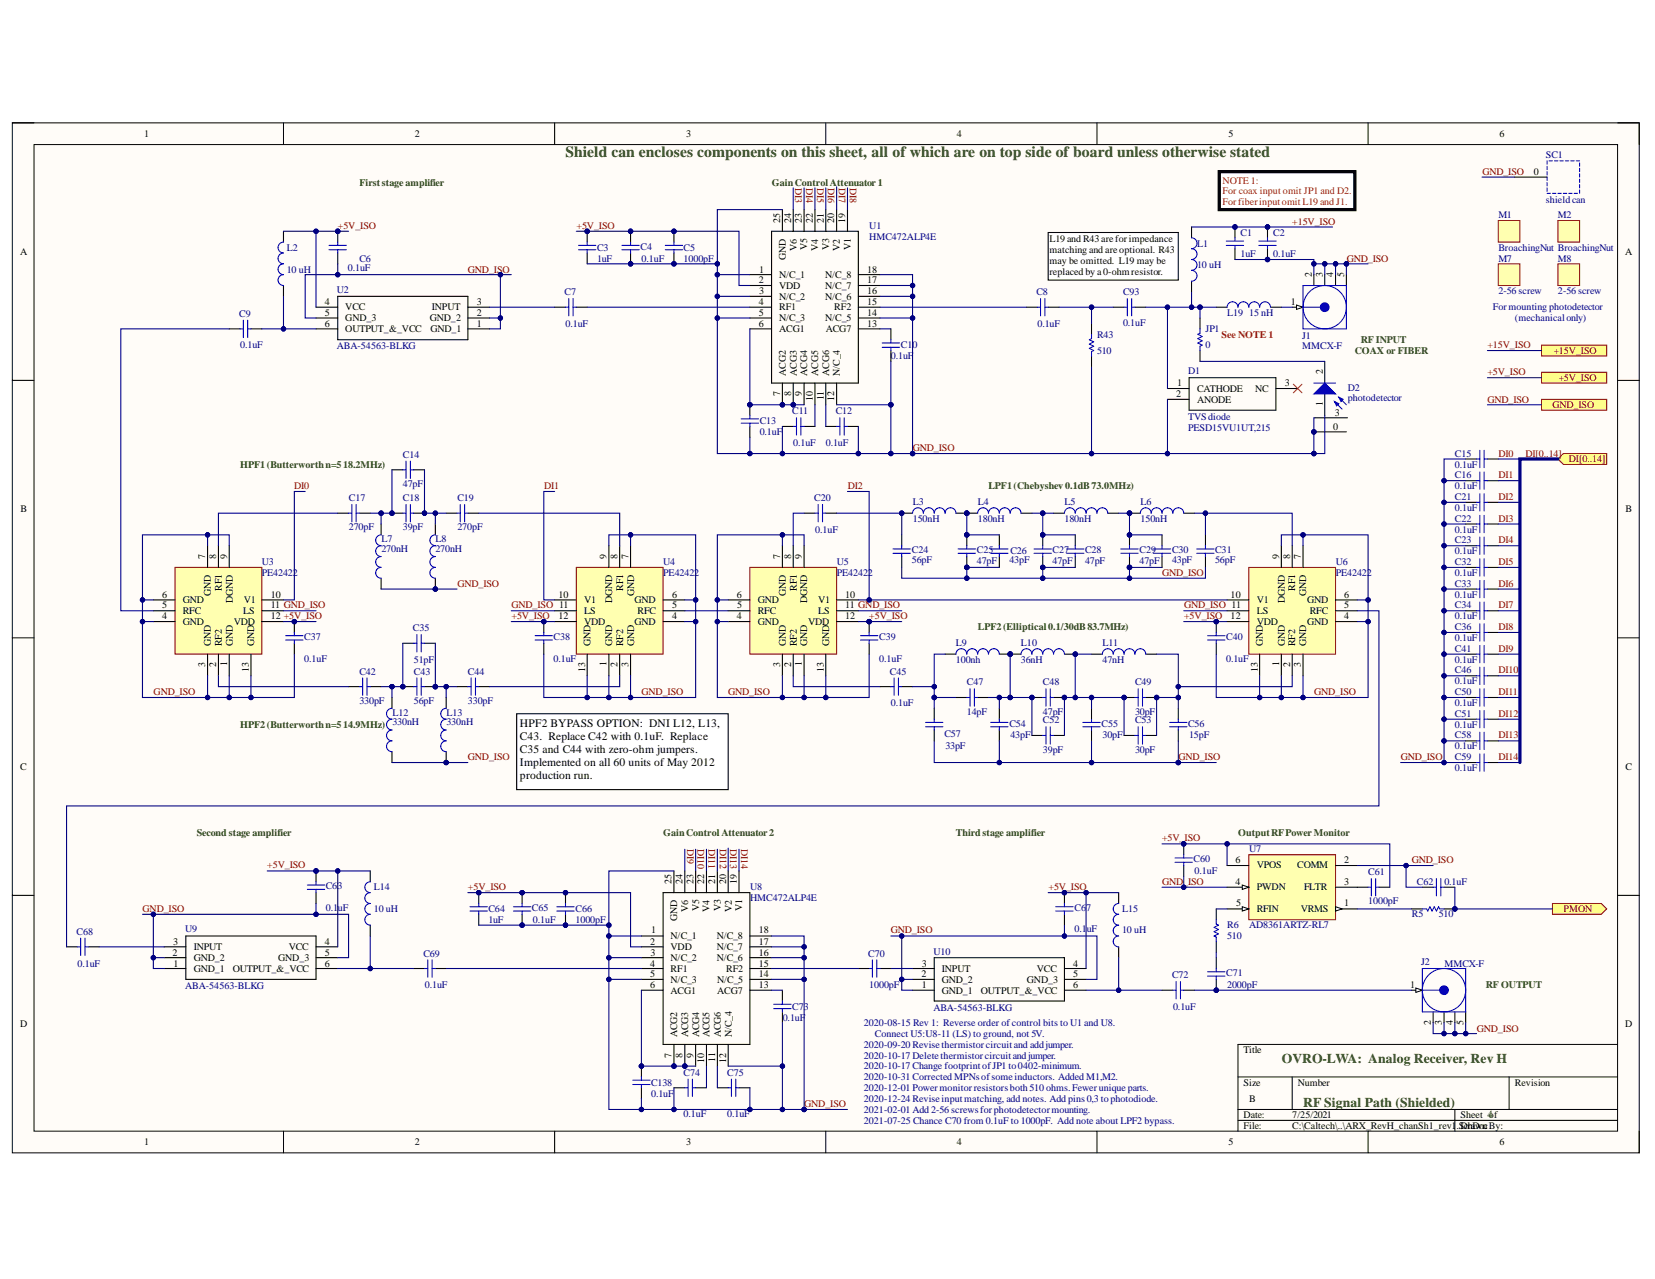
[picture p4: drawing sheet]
<svg xmlns="http://www.w3.org/2000/svg" width="279mm" height="216mm" viewBox="0 0 279 216" stroke-linecap="round" stroke-linejoin="round" font-family="sans-serif">
<defs><g id="words">
<text font-size="2.6" fill="#274e13" x="95.5" y="26.5">Shield can encloses components on this sheet, all of which are on top side of board unless otherwise stated</text>
<g font-size="2.3" fill="#274e13">
<text x="216.4" y="179.4">OVRO-LWA: Analog Receiver, Rev H</text>
<text x="220" y="186.8">RF Signal Path (Shielded)</text>
</g>
<g font-size="1.9">
<text x="87.8" y="122.8">HPF2 BYPASS OPTION: DNI L12, L13,</text>
<text x="87.8" y="125">C43. Replace C42 with 0.1uF. Replace</text>
<text x="87.8" y="127.2">C35 and C44 with zero-ohm jumpers.</text>
<text x="87.8" y="129.4">Implemented on all 60 units of May 2012</text>
<text x="87.8" y="131.6">production run.</text>
</g>
<g font-size="1.7">
<text x="24.3" y="23.1">1</text>
<text x="70" y="23.1">2</text>
<text x="115.8" y="23.1">3</text>
<text x="161.5" y="23.1">4</text>
<text x="207.4" y="23.1">5</text>
<text x="253.1" y="23.1">6</text>
<text x="259" y="29.5">0</text>
<text x="131.7" y="37.6" transform="rotate(-90 131.7 37.6)">25</text>
<text x="133.6" y="37.6" transform="rotate(-90 133.6 37.6)">24</text>
<text x="135.4" y="37.6" transform="rotate(-90 135.4 37.6)">23</text>
<text x="137.2" y="37.6" transform="rotate(-90 137.2 37.6)">22</text>
<text x="139.1" y="37.6" transform="rotate(-90 139.1 37.6)">21</text>
<text x="140.8" y="37.6" transform="rotate(-90 140.8 37.6)">20</text>
<text x="142.7" y="37.6" transform="rotate(-90 142.7 37.6)">19</text>
<text x="177.2" y="40.9">L19 and R43 areforimpedance</text>
<text x="3.4" y="43">A</text>
<text x="128.1" y="47.8">2</text>
<text x="128.2" y="46">1</text>
<text x="131.6" y="46.9">N/C_1</text>
<text x="132.6" y="43.8" transform="rotate(-90 132.6 43.8)">GND</text>
<text x="134.5" y="42.3" transform="rotate(-90 134.5 42.3)">V6</text>
<text x="136.3" y="42.2" transform="rotate(-90 136.3 42.2)">V5</text>
<text x="138.1" y="42.3" transform="rotate(-90 138.1 42.3)">V4</text>
<text x="139.3" y="46.9">N/C_8</text>
<text x="140" y="42.2" transform="rotate(-90 140 42.2)">V3</text>
<text x="141.8" y="42.3" transform="rotate(-90 141.8 42.3)">V2</text>
<text x="143.6" y="42.1" transform="rotate(-90 143.6 42.1)">V1</text>
<text x="146.4" y="46">18</text>
<text x="146.4" y="47.8">17</text>
<text x="177.2" y="42.7">matching and areoptional. R43</text>
<text x="177.2" y="44.5">may be omitted. L19 may be</text>
<text x="177.2" y="46.4">replaced by a0-ohmresistor.</text>
<text x="221.4" y="46.7" transform="rotate(-90 221.4 46.7)">2</text>
<text x="223.3" y="46.7" transform="rotate(-90 223.3 46.7)">3</text>
<text x="225.1" y="46.7" transform="rotate(-90 225.1 46.7)">4</text>
<text x="226.9" y="46.7" transform="rotate(-90 226.9 46.7)">5</text>
<text x="274.3" y="43">A</text>
<text x="54.8" y="53.3">5</text>
<text x="54.8" y="51.5">4</text>
<text x="58.3" y="52.4">VCC</text>
<text x="72.9" y="52.4">INPUT</text>
<text x="80.5" y="53.3">2</text>
<text x="80.5" y="51.5">3</text>
<text x="128.1" y="51.5">4</text>
<text x="128.1" y="53.3">5</text>
<text x="128.2" y="49.7">3</text>
<text x="131.6" y="48.7">VDD</text>
<text x="131.6" y="50.6">N/C_2</text>
<text x="131.6" y="52.4">RF1</text>
<text x="139.3" y="48.7">N/C_7</text>
<text x="139.3" y="50.6">N/C_6</text>
<text x="140.8" y="52.4">RF2</text>
<text x="146.4" y="49.7">16</text>
<text x="146.4" y="51.5">15</text>
<text x="146.4" y="53.3">14</text>
<text x="217.9" y="51.5">1</text>
<text x="54.8" y="55.1">6</text>
<text x="58.3" y="56.1">OUTPUT_&amp;_VCC</text>
<text x="58.3" y="54.2">GND_3</text>
<text x="72.6" y="54.2">GND_2</text>
<text x="72.7" y="56.1">GND_1</text>
<text x="80.5" y="55.1">1</text>
<text x="128.1" y="55.1">6</text>
<text x="131.6" y="54.2">N/C_3</text>
<text x="131.6" y="56.1">ACG1</text>
<text x="139.3" y="54.2">N/C_5</text>
<text x="139.4" y="56.1">ACG7</text>
<text x="146.4" y="55.1">13</text>
<text x="132.6" y="63.4" transform="rotate(-90 132.6 63.4)">ACG2</text>
<text x="134.5" y="63.4" transform="rotate(-90 134.5 63.4)">ACG3</text>
<text x="136.3" y="63.4" transform="rotate(-90 136.3 63.4)">ACG4</text>
<text x="138.1" y="63.4" transform="rotate(-90 138.1 63.4)">ACG5</text>
<text x="140" y="63.4" transform="rotate(-90 140 63.4)">ACG6</text>
<text x="141.8" y="63.4" transform="rotate(-90 141.8 63.4)">N/C_4</text>
<text x="198.7" y="65.2">1</text>
<text x="216.9" y="65.2">3</text>
<text x="223.3" y="63.2" transform="rotate(-90 223.3 63.2)">2</text>
<text x="131.7" y="66.9" transform="rotate(-90 131.7 66.9)">7</text>
<text x="133.6" y="66.9" transform="rotate(-90 133.6 66.9)">8</text>
<text x="135.4" y="66.9" transform="rotate(-90 135.4 66.9)">9</text>
<text x="137.2" y="67.7" transform="rotate(-90 137.2 67.7)">10</text>
<text x="139.1" y="67.6" transform="rotate(-90 139.1 67.6)">11</text>
<text x="140.8" y="67.7" transform="rotate(-90 140.8 67.7)">12</text>
<text x="198.6" y="67.1">2</text>
<text x="202.1" y="66.1">CATHODE</text>
<text x="202.1" y="68">ANODE</text>
<text x="211.9" y="66.1">NC</text>
<text x="223.3" y="68.6" transform="rotate(-90 223.3 68.6)">1</text>
<text x="225.3" y="70.2">3</text>
<text x="225.1" y="72.5">0</text>
<text x="3.5" y="86.5">B</text>
<text x="274.4" y="86.5">B</text>
<text x="34.6" y="94.3" transform="rotate(-90 34.6 94.3)">7</text>
<text x="36.5" y="94.3" transform="rotate(-90 36.5 94.3)">8</text>
<text x="38.4" y="94.3" transform="rotate(-90 38.4 94.3)">9</text>
<text x="102.4" y="94.3" transform="rotate(-90 102.4 94.3)">9</text>
<text x="104.3" y="94.3" transform="rotate(-90 104.3 94.3)">8</text>
<text x="106.1" y="94.3" transform="rotate(-90 106.1 94.3)">7</text>
<text x="131.7" y="94.3" transform="rotate(-90 131.7 94.3)">7</text>
<text x="133.6" y="94.3" transform="rotate(-90 133.6 94.3)">8</text>
<text x="135.4" y="94.3" transform="rotate(-90 135.4 94.3)">9</text>
<text x="216" y="94.3" transform="rotate(-90 216 94.3)">9</text>
<text x="217.8" y="94.3" transform="rotate(-90 217.8 94.3)">8</text>
<text x="219.6" y="94.3" transform="rotate(-90 219.6 94.3)">7</text>
<text x="27.4" y="100.9">6</text>
<text x="30.8" y="101.8">GND</text>
<text x="35.6" y="100.6" transform="rotate(-90 35.6 100.6)">GND</text>
<text x="37.4" y="99.7" transform="rotate(-90 37.4 99.7)">RF1</text>
<text x="39.3" y="101.8" transform="rotate(-90 39.3 101.8)">DGND</text>
<text x="41.1" y="101.8">V1</text>
<text x="45.7" y="100.9">10</text>
<text x="94.3" y="100.9">10</text>
<text x="98.6" y="101.8">V1</text>
<text x="103.3" y="101.8" transform="rotate(-90 103.3 101.8)">DGND</text>
<text x="105.2" y="99.7" transform="rotate(-90 105.2 99.7)">RF1</text>
<text x="107" y="100.6" transform="rotate(-90 107 100.6)">GND</text>
<text x="107.1" y="101.8">GND</text>
<text x="113.5" y="100.9">6</text>
<text x="124.4" y="100.9">6</text>
<text x="127.9" y="101.8">GND</text>
<text x="132.6" y="100.6" transform="rotate(-90 132.6 100.6)">GND</text>
<text x="134.5" y="99.7" transform="rotate(-90 134.5 99.7)">RF1</text>
<text x="136.3" y="101.8" transform="rotate(-90 136.3 101.8)">DGND</text>
<text x="138.1" y="101.8">V1</text>
<text x="142.7" y="100.9">10</text>
<text x="207.8" y="100.9">10</text>
<text x="212.2" y="101.8">V1</text>
<text x="216.9" y="101.8" transform="rotate(-90 216.9 101.8)">DGND</text>
<text x="218.7" y="99.7" transform="rotate(-90 218.7 99.7)">RF1</text>
<text x="220.5" y="100.6" transform="rotate(-90 220.5 100.6)">GND</text>
<text x="220.7" y="101.8">GND</text>
<text x="226.9" y="100.9">6</text>
<text x="27.4" y="104.5">4</text>
<text x="27.4" y="102.7">5</text>
<text x="30.8" y="105.5">GND</text>
<text x="30.8" y="103.6">RFC</text>
<text x="39.5" y="105.5">VDD</text>
<text x="41.1" y="103.6">LS</text>
<text x="45.7" y="102.7">11 GND_ISO</text>
<text x="45.7" y="104.5">12 +5V_ISO</text>
<text x="94.3" y="104.5">12</text>
<text x="98.6" y="103.6">LS</text>
<text x="98.6" y="105.5">VDD</text>
<text x="107.1" y="105.5">GND</text>
<text x="107.6" y="103.6">RFC</text>
<text x="113.5" y="104.5">4</text>
<text x="113.5" y="102.7">5</text>
<text x="124.4" y="104.5">4</text>
<text x="124.5" y="102.7">5</text>
<text x="127.9" y="105.5">GND</text>
<text x="127.9" y="103.6">RFC</text>
<text x="136.5" y="105.5">VDD</text>
<text x="138.1" y="103.6">LS</text>
<text x="142.7" y="102.7">11 GND_ISO</text>
<text x="142.7" y="104.5">12</text>
<text x="207.8" y="104.5">12</text>
<text x="212.2" y="103.6">LS</text>
<text x="212.2" y="105.5">VDD</text>
<text x="220.7" y="105.5">GND</text>
<text x="221.1" y="103.6">RFC</text>
<text x="226.9" y="104.5">4</text>
<text x="226.9" y="102.7">5</text>
<text x="34.6" y="112.6" transform="rotate(-90 34.6 112.6)">3</text>
<text x="35.6" y="109.1" transform="rotate(-90 35.6 109.1)">GND</text>
<text x="36.5" y="112.7" transform="rotate(-90 36.5 112.7)">2</text>
<text x="37.4" y="109.1" transform="rotate(-90 37.4 109.1)">RF2</text>
<text x="38.4" y="112.5" transform="rotate(-90 38.4 112.5)">1</text>
<text x="39.3" y="109.1" transform="rotate(-90 39.3 109.1)">GND</text>
<text x="42" y="113.4" transform="rotate(-90 42 113.4)">13</text>
<text x="42.9" y="109.1" transform="rotate(-90 42.9 109.1)">GND</text>
<text x="98.8" y="113.4" transform="rotate(-90 98.8 113.4)">13</text>
<text x="99.7" y="109.1" transform="rotate(-90 99.7 109.1)">GND</text>
<text x="102.4" y="112.5" transform="rotate(-90 102.4 112.5)">1</text>
<text x="103.3" y="109.1" transform="rotate(-90 103.3 109.1)">GND</text>
<text x="104.3" y="112.7" transform="rotate(-90 104.3 112.7)">2</text>
<text x="105.2" y="109.1" transform="rotate(-90 105.2 109.1)">RF2</text>
<text x="106.1" y="112.6" transform="rotate(-90 106.1 112.6)">3</text>
<text x="107" y="109.1" transform="rotate(-90 107 109.1)">GND</text>
<text x="131.7" y="112.6" transform="rotate(-90 131.7 112.6)">3</text>
<text x="132.6" y="109.1" transform="rotate(-90 132.6 109.1)">GND</text>
<text x="133.6" y="112.7" transform="rotate(-90 133.6 112.7)">2</text>
<text x="134.5" y="109.1" transform="rotate(-90 134.5 109.1)">RF2</text>
<text x="135.4" y="112.5" transform="rotate(-90 135.4 112.5)">1</text>
<text x="136.3" y="109.1" transform="rotate(-90 136.3 109.1)">GND</text>
<text x="139.1" y="113.4" transform="rotate(-90 139.1 113.4)">13</text>
<text x="140" y="109.1" transform="rotate(-90 140 109.1)">GND</text>
<text x="212.3" y="113.4" transform="rotate(-90 212.3 113.4)">13</text>
<text x="213.2" y="109.1" transform="rotate(-90 213.2 109.1)">GND</text>
<text x="216" y="112.5" transform="rotate(-90 216 112.5)">1</text>
<text x="216.9" y="109.1" transform="rotate(-90 216.9 109.1)">GND</text>
<text x="217.8" y="112.7" transform="rotate(-90 217.8 112.7)">2</text>
<text x="218.7" y="109.1" transform="rotate(-90 218.7 109.1)">RF2</text>
<text x="219.6" y="112.6" transform="rotate(-90 219.6 112.6)">3</text>
<text x="220.5" y="109.1" transform="rotate(-90 220.5 109.1)">GND</text>
<text x="3.4" y="130">C</text>
<text x="274.4" y="130">C</text>
<text x="113.4" y="149.2" transform="rotate(-90 113.4 149.2)">25</text>
<text x="115.2" y="149.2" transform="rotate(-90 115.2 149.2)">24</text>
<text x="117.1" y="149.2" transform="rotate(-90 117.1 149.2)">23</text>
<text x="118.9" y="149.2" transform="rotate(-90 118.9 149.2)">22</text>
<text x="120.7" y="149.2" transform="rotate(-90 120.7 149.2)">21</text>
<text x="122.6" y="149.2" transform="rotate(-90 122.6 149.2)">20</text>
<text x="124.4" y="149.2" transform="rotate(-90 124.4 149.2)">19</text>
<text x="208.6" y="149.4">4</text>
<text x="208.6" y="145.8">6</text>
<text x="212.2" y="146.6">VPOS</text>
<text x="219" y="146.6">COMM</text>
<text x="226.9" y="145.8">2</text>
<text x="226.9" y="149.4">3</text>
<text x="114.3" y="155.5" transform="rotate(-90 114.3 155.5)">GND</text>
<text x="116.2" y="153.9" transform="rotate(-90 116.2 153.9)">V6</text>
<text x="118" y="153.9" transform="rotate(-90 118 153.9)">V5</text>
<text x="119.8" y="153.9" transform="rotate(-90 119.8 153.9)">V4</text>
<text x="121.7" y="153.9" transform="rotate(-90 121.7 153.9)">V3</text>
<text x="123.5" y="153.9" transform="rotate(-90 123.5 153.9)">V2</text>
<text x="125.3" y="153.8" transform="rotate(-90 125.3 153.8)">V1</text>
<text x="208.7" y="153">5</text>
<text x="212.2" y="150.3">PWDN</text>
<text x="212.2" y="153.9">RFIN</text>
<text x="219.6" y="153.9">VRMS</text>
<text x="220.2" y="150.3">FLTR</text>
<text x="226.9" y="153">1</text>
<text x="29.1" y="161.3">2</text>
<text x="29.2" y="159.4">3</text>
<text x="32.7" y="160.4">INPUT</text>
<text x="48.8" y="160.4">VCC</text>
<text x="54.8" y="161.3">5</text>
<text x="54.8" y="159.4">4</text>
<text x="109.8" y="159.4">2</text>
<text x="109.8" y="161.3">3</text>
<text x="109.9" y="157.6">1</text>
<text x="113.2" y="158.5">N/C_1</text>
<text x="113.2" y="160.4">VDD</text>
<text x="121" y="158.5">N/C_8</text>
<text x="121" y="160.4">N/C_7</text>
<text x="128.1" y="157.6">18</text>
<text x="128.1" y="159.4">17</text>
<text x="128.1" y="161.3">16</text>
<text x="29.3" y="163.2">1</text>
<text x="32.7" y="164">GND_1</text>
<text x="32.7" y="162.2">GND_2</text>
<text x="39.3" y="164">OUTPUT_&amp;_VCC</text>
<text x="47" y="162.2">GND_3</text>
<text x="54.8" y="163.2">6</text>
<text x="109.8" y="163.2">4</text>
<text x="109.8" y="164.9">5</text>
<text x="109.8" y="166.8">6</text>
<text x="113.2" y="162.2">N/C_2</text>
<text x="113.2" y="164">RF1</text>
<text x="113.2" y="165.9">N/C_3</text>
<text x="113.2" y="167.7">ACG1</text>
<text x="121" y="162.2">N/C_6</text>
<text x="121.1" y="165.9">N/C_5</text>
<text x="121.1" y="167.7">ACG7</text>
<text x="122.6" y="164">RF2</text>
<text x="128.1" y="163.2">15</text>
<text x="128.1" y="164.9">14</text>
<text x="128.1" y="166.8">13</text>
<text x="155.5" y="164.9">2</text>
<text x="155.6" y="166.8">1</text>
<text x="155.6" y="163.2">3</text>
<text x="159" y="167.7">GND_1</text>
<text x="159" y="165.9">GND_2</text>
<text x="159" y="164">INPUT</text>
<text x="165.6" y="167.7">OUTPUT_&amp;_VCC</text>
<text x="173.4" y="165.9">GND_3</text>
<text x="175.1" y="164">VCC</text>
<text x="181.1" y="166.8">6</text>
<text x="181.1" y="164.9">5</text>
<text x="181.1" y="163.2">4</text>
<text x="238.1" y="166.8">1</text>
<text x="3.4" y="173.4">D</text>
<text x="241.6" y="173" transform="rotate(-90 241.6 173)">2</text>
<text x="243.4" y="172.9" transform="rotate(-90 243.4 172.9)">3</text>
<text x="245.3" y="173" transform="rotate(-90 245.3 173)">4</text>
<text x="247" y="173" transform="rotate(-90 247 173)">5</text>
<text x="274.3" y="173.4">D</text>
<text x="113.4" y="178.5" transform="rotate(-90 113.4 178.5)">7</text>
<text x="114.3" y="175.1" transform="rotate(-90 114.3 175.1)">ACG2</text>
<text x="115.2" y="178.5" transform="rotate(-90 115.2 178.5)">8</text>
<text x="116.2" y="175.1" transform="rotate(-90 116.2 175.1)">ACG3</text>
<text x="117.1" y="178.5" transform="rotate(-90 117.1 178.5)">9</text>
<text x="118" y="175.1" transform="rotate(-90 118 175.1)">ACG4</text>
<text x="118.9" y="179.4" transform="rotate(-90 118.9 179.4)">10</text>
<text x="119.8" y="175.1" transform="rotate(-90 119.8 175.1)">ACG5</text>
<text x="120.7" y="179.2" transform="rotate(-90 120.7 179.2)">11</text>
<text x="121.7" y="175.1" transform="rotate(-90 121.7 175.1)">ACG6</text>
<text x="122.6" y="179.4" transform="rotate(-90 122.6 179.4)">12</text>
<text x="123.5" y="175.1" transform="rotate(-90 123.5 175.1)">N/C_4</text>
<text x="210" y="177.8">Title</text>
<text x="210" y="183.2">Size</text>
<text x="210.9" y="186">B</text>
<text x="219.1" y="183.2">Number</text>
<text x="255.8" y="183.2">Revision</text>
<text x="210" y="188.7">Date:</text>
<text x="210" y="190.6">File:</text>
<text x="218.2" y="188.7">7/25/2021</text>
<text x="218.2" y="190.6">C:\Caltech\..\ARX_RevH_chanSh1_rev1.SDcrhawn</text>
<text x="246.5" y="188.7">Sheet 4of</text>
<text x="248.6" y="190.6">DocBy:</text>
<text x="24.3" y="193.3">1</text>
<text x="70" y="193.3">2</text>
<text x="115.8" y="193.3">3</text>
<text x="161.5" y="193.3">4</text>
<text x="207.4" y="193.3">5</text>
<text x="253.1" y="193.3">6</text>
</g>
<g font-size="1.7" fill="#800000">
<text x="250.3" y="29.5">GND_ISO</text>
<text x="134.3" y="31.8" transform="rotate(90 134.3 31.8)">DI3</text>
<text x="136.1" y="31.8" transform="rotate(90 136.1 31.8)">DI4</text>
<text x="138" y="31.8" transform="rotate(90 138 31.8)">DI5</text>
<text x="139.7" y="31.8" transform="rotate(90 139.7 31.8)">DI6</text>
<text x="141.6" y="31.8" transform="rotate(90 141.6 31.8)">DI7</text>
<text x="143.5" y="31.8" transform="rotate(90 143.5 31.8)">DI8</text>
<text x="57" y="38.7">+5V_ISO</text>
<text x="97.3" y="38.7">+5V_ISO</text>
<text x="218.2" y="37.9">+15V_ISO</text>
<text x="79" y="46">GND_ISO</text>
<text x="227.4" y="44.2">GND_ISO</text>
<text x="251.1" y="58.8">+15V_ISO</text>
<text x="262.3" y="59.7">+15V_ISO</text>
<text x="251.1" y="63.3">+5V_ISO</text>
<text x="263.1" y="64.3">+5V_ISO</text>
<text x="251.1" y="68">GND_ISO</text>
<text x="262.1" y="68.8">GND_ISO</text>
<text x="154.1" y="76.2">GND_ISO</text>
<text x="253" y="77.1">DI0</text>
<text x="257.5" y="77.1">DI[0..14]</text>
<text x="49.7" y="82.6">DI0</text>
<text x="91.8" y="82.6">DI1</text>
<text x="143.1" y="82.6">DI2</text>
<text x="253" y="80.7">DI1</text>
<text x="264.9" y="78">DI[0..14]</text>
<text x="253" y="84.4">DI2</text>
<text x="253" y="88.1">DI3</text>
<text x="253" y="91.7">DI4</text>
<text x="253" y="95.4">DI5</text>
<text x="77.2" y="99.1">GND_ISO</text>
<text x="196.2" y="97.2">GND_ISO</text>
<text x="253" y="99.1">DI6</text>
<text x="86.3" y="104.5">+5V_ISO</text>
<text x="86.3" y="102.7">GND_ISO 11</text>
<text x="146.8" y="104.5">+5V_ISO</text>
<text x="199.9" y="104.5">+5V_ISO</text>
<text x="199.9" y="102.7">GND_ISO 11</text>
<text x="253" y="102.7">DI7</text>
<text x="253" y="106.4">DI8</text>
<text x="253" y="110">DI9</text>
<text x="253" y="113.7">DI10</text>
<text x="25.9" y="117.4">GND_ISO</text>
<text x="108.3" y="117.4">GND_ISO</text>
<text x="122.9" y="117.4">GND_ISO</text>
<text x="221.9" y="117.4">GND_ISO</text>
<text x="253" y="117.4">DI11</text>
<text x="253" y="121">DI12</text>
<text x="253" y="124.6">DI13</text>
<text x="79" y="128.4">GND_ISO</text>
<text x="199" y="128.4">GND_ISO</text>
<text x="236.5" y="128.4">GND_ISO</text>
<text x="253" y="128.4">DI14</text>
<text x="116" y="143.4" transform="rotate(90 116 143.4)">DI9</text>
<text x="117.8" y="143.4" transform="rotate(90 117.8 143.4)">DI10</text>
<text x="119.6" y="143.4" transform="rotate(90 119.6 143.4)">DI11</text>
<text x="121.5" y="143.4" transform="rotate(90 121.5 143.4)">DI12</text>
<text x="123.3" y="143.4" transform="rotate(90 123.3 143.4)">DI13</text>
<text x="125.1" y="143.4" transform="rotate(90 125.1 143.4)">DI14</text>
<text x="196.2" y="142">+5V_ISO</text>
<text x="45.1" y="146.6">+5V_ISO</text>
<text x="196.2" y="149.4">GND_ISO</text>
<text x="238.3" y="145.8">GND_ISO</text>
<text x="24.1" y="153.9">GND_ISO</text>
<text x="79" y="150.3">+5V_ISO</text>
<text x="177" y="150.3">+5V_ISO</text>
<text x="263.9" y="153.9">PMON</text>
<text x="150.4" y="157.6">GND_ISO</text>
<text x="249.3" y="174.1">GND_ISO</text>
<text x="135.8" y="186.9">GND_ISO</text>
</g>
<g font-size="1.7" fill="#000080">
<text x="261" y="26.6">SC1</text>
<text x="261" y="34.3">shieldcan</text>
<text x="146.8" y="38.7">U1</text>
<text x="146.8" y="40.5">HMC472ALP4E</text>
<text x="202.1" y="41.6">L1</text>
<text x="209.5" y="39.8">C1</text>
<text x="214.9" y="39.8">C2</text>
<text x="253" y="36.8">M1</text>
<text x="263" y="36.8">M2</text>
<text x="48.4" y="46">10 uH</text>
<text x="48.4" y="42.3">L2</text>
<text x="58.7" y="45.8">0.1uF</text>
<text x="60.7" y="44.2">C6</text>
<text x="100.8" y="44.2">1uF</text>
<text x="100.8" y="42.3">C3</text>
<text x="108.1" y="42.1">C4</text>
<text x="108.3" y="44.2">0.1uF</text>
<text x="115.4" y="44.2">1000pF</text>
<text x="115.4" y="42.3">C5</text>
<text x="202.1" y="45.3">10 uH</text>
<text x="209.5" y="43.4">1uF</text>
<text x="214.9" y="43.4">0.1uF</text>
<text x="253" y="42.3">BroachingNut BroachingNut</text>
<text x="253" y="44.2">M7</text>
<text x="263" y="44.2">M8</text>
<text x="40.4" y="53.5">C9</text>
<text x="56.9" y="49.5">U2</text>
<text x="95.3" y="49.8">C7</text>
<text x="175" y="49.8">C8</text>
<text x="189.6" y="49.8">C93</text>
<text x="207.2" y="53.3">L19</text>
<text x="210.9" y="53.3">15 nH</text>
<text x="252" y="52.4">Formounting photodetector</text>
<text x="253" y="49.7">2-56 screw</text>
<text x="263" y="49.7">2-56 screw</text>
<text x="40.6" y="58.8">0.1uF</text>
<text x="56.9" y="58.9">ABA-54563-BLKG</text>
<text x="95.5" y="55.1">0.1uF</text>
<text x="152.1" y="58.8">C10</text>
<text x="175.1" y="55.1">0.1uF</text>
<text x="185.2" y="59.7">510</text>
<text x="185.2" y="57">R43</text>
<text x="189.6" y="55">0.1uF</text>
<text x="203.5" y="58.8">0</text>
<text x="203.5" y="56.1">JP1</text>
<text x="219.8" y="57.2">J1</text>
<text x="219.8" y="58.9">MMCX-F</text>
<text x="255.8" y="54.2">(mechanicalonly)</text>
<text x="150.4" y="60.6">0.1uF</text>
<text x="200.6" y="63.2">D1</text>
<text x="227.5" y="66">D2</text>
<text x="128.3" y="71.6">C13</text>
<text x="133.7" y="69.9">C11</text>
<text x="141.1" y="69.9">C12</text>
<text x="200.6" y="70.9">TVSdiode</text>
<text x="227.5" y="67.7">photodetector</text>
<text x="68" y="77.3">C14</text>
<text x="128.3" y="73.5">0.1uF</text>
<text x="133.9" y="75.2">0.1uF</text>
<text x="139.4" y="75.2">0.1uF</text>
<text x="200.6" y="72.7">PESD15VU1UT,215</text>
<text x="245.6" y="77.1">C15</text>
<text x="68" y="82.3">47pF</text>
<text x="245.6" y="82.6">0.1uF</text>
<text x="245.6" y="80.7">C16</text>
<text x="245.6" y="79">0.1uF</text>
<text x="58.9" y="89.5">270pF</text>
<text x="58.9" y="84.6">C17</text>
<text x="68" y="89.5">39pF</text>
<text x="68" y="84.6">C18</text>
<text x="77.2" y="89.5">270pF</text>
<text x="77.2" y="84.6">C19</text>
<text x="137.5" y="84.6">C20</text>
<text x="137.6" y="89.9">0.1uF</text>
<text x="154.1" y="88.1">150nH</text>
<text x="154.1" y="85.3">L3</text>
<text x="165.1" y="88.1">180nH</text>
<text x="165.1" y="85.3">L4</text>
<text x="179.7" y="85.3">L5</text>
<text x="179.7" y="88.1">180nH</text>
<text x="192.6" y="85.3">L6</text>
<text x="192.6" y="88.1">150nH</text>
<text x="245.6" y="86.2">0.1uF</text>
<text x="245.6" y="84.4">C21</text>
<text x="245.6" y="89.9">0.1uF</text>
<text x="245.6" y="88.1">C22</text>
<text x="44.2" y="95.4">U3</text>
<text x="64.4" y="93.2">270nH</text>
<text x="64.4" y="91.5">L7</text>
<text x="73.5" y="93.2">270nH</text>
<text x="73.5" y="91.5">L8</text>
<text x="111.9" y="95.4">U4</text>
<text x="141.3" y="95.4">U5</text>
<text x="153.9" y="95">56pF</text>
<text x="153.9" y="93.4">C24</text>
<text x="164.9" y="95.2">47pF</text>
<text x="164.9" y="93.4">C25</text>
<text x="170.4" y="95">43pF</text>
<text x="170.6" y="93.6">C26</text>
<text x="177.7" y="95.2">47pF</text>
<text x="177.7" y="93.4">C27</text>
<text x="183.2" y="95.2">47pF</text>
<text x="183.2" y="93.4">C28</text>
<text x="192.4" y="95.2">47pF</text>
<text x="192.4" y="93.4">C29</text>
<text x="197.9" y="95">43pF</text>
<text x="197.9" y="93.4">C30</text>
<text x="205.1" y="95">56pF</text>
<text x="205.1" y="93.4">C31</text>
<text x="225.5" y="95.4">U6</text>
<text x="245.6" y="93.6">0.1uF</text>
<text x="245.6" y="91.7">C23</text>
<text x="245.6" y="95.4">C32</text>
<text x="44.2" y="97.2">PE42422</text>
<text x="111.9" y="97.2">PE42422</text>
<text x="141.3" y="97.2">PE42422</text>
<text x="225.5" y="97.2">PE42422</text>
<text x="245.6" y="97.2">0.1uF</text>
<text x="245.6" y="100.9">0.1uF</text>
<text x="245.6" y="99.1">C33</text>
<text x="69.7" y="106.6">C35</text>
<text x="245.6" y="104.5">0.1uF</text>
<text x="245.6" y="102.7">C34</text>
<text x="245.6" y="106.4">C36</text>
<text x="51.4" y="111.7">0.1uF</text>
<text x="51.4" y="108">C37</text>
<text x="60.7" y="113.9">C42</text>
<text x="69.9" y="113.9">C43</text>
<text x="69.9" y="111.9">51pF</text>
<text x="79" y="113.9">C44</text>
<text x="93.4" y="111.7">0.1uF</text>
<text x="93.4" y="108">C38</text>
<text x="148.4" y="111.7">0.1uF</text>
<text x="148.4" y="108">C39</text>
<text x="150.2" y="113.9">C45</text>
<text x="161.4" y="111.9">100nh</text>
<text x="161.4" y="109.1">L9</text>
<text x="172.4" y="111.9">36nH</text>
<text x="172.4" y="109.1">L10</text>
<text x="186.1" y="111.9">47nH</text>
<text x="186.1" y="109.1">L11</text>
<text x="207" y="111.7">0.1uF</text>
<text x="207" y="108">C40</text>
<text x="245.6" y="108.2">0.1uF</text>
<text x="245.6" y="111.9">0.1uF</text>
<text x="245.6" y="110">C41</text>
<text x="245.6" y="113.7">C46</text>
<text x="60.7" y="118.8">330pF</text>
<text x="69.9" y="118.8">56pF</text>
<text x="79" y="118.8">330pF</text>
<text x="150.4" y="119.2">0.1uF</text>
<text x="163.2" y="115.7">C47</text>
<text x="176.1" y="115.7">C48</text>
<text x="191.6" y="115.7">C49</text>
<text x="245.6" y="115.5">0.1uF</text>
<text x="245.6" y="119.2">0.1uF</text>
<text x="245.6" y="117.4">C50</text>
<text x="66.2" y="122.4">330nH</text>
<text x="66.2" y="120.8">L12</text>
<text x="75.4" y="122.4">330nH</text>
<text x="75.4" y="120.8">L13</text>
<text x="159.4" y="124.5">C57</text>
<text x="163.2" y="120.7">14pF</text>
<text x="170.4" y="122.7">C54</text>
<text x="170.6" y="124.6">43pF</text>
<text x="176.1" y="120.7">47pF</text>
<text x="176.1" y="122.1">C52</text>
<text x="186" y="122.7">C55</text>
<text x="186.1" y="124.6">30pF</text>
<text x="191.6" y="120.7">30pF</text>
<text x="191.6" y="122.1">C53</text>
<text x="200.6" y="122.7">C56</text>
<text x="200.7" y="124.6">15pF</text>
<text x="245.6" y="122.9">0.1uF</text>
<text x="245.6" y="121">C51</text>
<text x="245.6" y="124.6">C58</text>
<text x="159.6" y="126.5">33pF</text>
<text x="176.1" y="127.1">39pF</text>
<text x="191.6" y="127.1">30pF</text>
<text x="245.6" y="126.5">0.1uF</text>
<text x="245.6" y="130.1">0.1uF</text>
<text x="245.6" y="128.4">C59</text>
<text x="210.9" y="143.9">U7</text>
<text x="201.5" y="145.5">C60</text>
<text x="201.7" y="147.5">0.1uF</text>
<text x="231" y="147.7">C61</text>
<text x="239.2" y="149.4">C62</text>
<text x="243.8" y="149.4">0.1uF</text>
<text x="55" y="153.8">0.1uF</text>
<text x="55" y="150.1">C63</text>
<text x="63.1" y="153.9">10 uH</text>
<text x="63.1" y="150.3">L14</text>
<text x="82.5" y="155.8">1uF</text>
<text x="82.5" y="153.9">C64</text>
<text x="89.8" y="153.8">C65</text>
<text x="90" y="155.8">0.1uF</text>
<text x="97.2" y="155.8">1000pF</text>
<text x="97.2" y="153.9">C66</text>
<text x="126.7" y="150.3">U8</text>
<text x="126.7" y="152.1">HMC472ALP4E</text>
<text x="181.4" y="153.8">C67</text>
<text x="189.4" y="153.9">L15</text>
<text x="231" y="152.7">1000pF</text>
<text x="238.3" y="154.9">R5</text>
<text x="242.9" y="154.9">510</text>
<text x="12.9" y="157.8">C68</text>
<text x="31.3" y="157.4">U9</text>
<text x="71.5" y="161.5">C69</text>
<text x="146.6" y="161.5">C70</text>
<text x="157.6" y="161.1">U10</text>
<text x="181.4" y="157.4">0.1uF</text>
<text x="189.4" y="157.6">10 uH</text>
<text x="207.2" y="158.5">510</text>
<text x="207.2" y="156.7">R6</text>
<text x="210.9" y="156.7">AD8361ARTZ-RL7</text>
<text x="13.1" y="163.2">0.1uF</text>
<text x="31.3" y="167">ABA-54563-BLKG</text>
<text x="71.7" y="166.8">0.1uF</text>
<text x="146.8" y="166.8">1000pF</text>
<text x="197.9" y="165.1">C72</text>
<text x="207" y="164.8">C71</text>
<text x="207.2" y="166.8">2000pF</text>
<text x="240" y="162.9">J2</text>
<text x="243.8" y="163.2">MMCX-F</text>
<text x="132.1" y="172.3">0.1uF</text>
<text x="133.7" y="170.4">C73</text>
<text x="145.8" y="173.2">2020-08-15 Rev 1: Reverse order ofcontrol bits to U1 and U8.</text>
<text x="157.6" y="170.6">ABA-54563-BLKG</text>
<text x="198" y="170.4">0.1uF</text>
<text x="145.8" y="176.8">2020-09-20 Revisethermistorcircuit and addjumper.</text>
<text x="145.8" y="178.7">2020-10-17 Deletethermistorcircuit andjumper.</text>
<text x="147.7" y="175">Connect U5:U8-11 (LS) to ground, not 5V.</text>
<text x="109.9" y="185.1">0.1uF</text>
<text x="109.9" y="183.2">C138</text>
<text x="115.4" y="181.6">C74</text>
<text x="122.8" y="181.6">C75</text>
<text x="145.8" y="180.5">2020-10-17 Change footprintofJP1 to0402-minimum.</text>
<text x="145.8" y="182.3">2020-10-31 Corrected MPNsofsomeinductors. Added M1,M2.</text>
<text x="145.8" y="184.2">2020-12-01 Powermonitorresistorsboth510 ohms.Fewerunique parts.</text>
<text x="145.8" y="186">2020-12-24 Reviseinputmatching, add notes. Add pins0,3 tophotodiode.</text>
<text x="115.4" y="188.6">0.1uF</text>
<text x="122.8" y="188.6">0.1uF</text>
<text x="145.8" y="187.8">2021-02-01 Add 2-56 screwsforphotodetectormounting.</text>
<text x="145.8" y="189.7">2021-07-25 Chance C70 from 0.1uF to 1000pF. Add note about LPF2 bypass.</text>
</g>
<g font-size="1.7" fill="#274e13">
<text x="60.7" y="31.3">Firststage amplifier</text>
<text x="130.3" y="31.3">GainControlAttenuator1</text>
<text x="228.7" y="59.7">COAX or FIBER</text>
<text x="229.7" y="57.8">RF INPUT</text>
<text x="40.6" y="79">HPF1(Butterworthn=518.2MHz)</text>
<text x="166.9" y="82.6">LPF1(Chebyshev 0.1dB73.0MHz)</text>
<text x="165.1" y="106.4">LPF2(Elliptical0.1/30dB83.7MHz)</text>
<text x="40.6" y="122.9">HPF2(Butterworthn=514.9MHz)</text>
<text x="33.2" y="141.1">Second stage amplifier</text>
<text x="111.9" y="141.1">GainControlAttenuator2</text>
<text x="161.4" y="141.1">Third stage amplifier</text>
<text x="209" y="141.1">OutputRFPower Monitor</text>
<text x="250.9" y="166.8">RF OUTPUT</text>
</g>
<g font-size="1.7" fill="#f00">
<text x="206.4" y="31">NOTE 1:</text>
<text x="206.4" y="32.8">For coax input omit JP1 and D2.</text>
<text x="206.4" y="34.6">Forfiberinputomit L19 and J1.</text>
<text x="206.2" y="57">See NOTE 1</text>
</g>
</g></defs>
<path d="M2.1 20.7h274.6v173.9h-274.6z" fill-rule="evenodd" fill="#fffcf8"/>
<path d="M2.1 20.7h274.6v173.9h-274.6z" fill="none" stroke="#000" stroke-width=".17"/>
<path d="M5.7 24.4h267.4v166.5h-267.4z" fill-rule="evenodd" fill="#fffcf8"/>
<g fill="none" stroke="#000" stroke-width=".17">
<path d="M2.1 20.7h3.6M5.7 24.4h267.4v166.5h-267.4zM47.9 20.7v3.7M93.6 20.7v3.7M139.4 20.7v3.7M185.2 20.7v3.7M231 20.7v3.7M273.1 20.7h3.6v3.7M2.1 64.2h3.6M273.1 64.2h3.6M2.1 107.7h3.6M273.1 107.7h3.6"/>
<path d="M2.1 151.1h3.6M273.1 151.1h3.6M273.1 176.3h-64.1v14.6M47.9 190.9v3.7M93.6 190.9v3.7M139.4 190.9v3.7M185.2 190.9v3.7M209 181.8h64.1M209 187.3h64.1M209 189.1h64.1M218.2 181.8v5.5M231 190.9v3.7"/>
<path d="M245.6 187.3v3.6M254.8 181.8v5.5M276.7 190.9v3.7"/>
</g>
<circle cx="221.8" cy="72.9" r=".36" fill="#000080"/>
<circle cx="221.8" cy="72.9" r=".36" fill="none" stroke="#000080" stroke-width=".17"/>
<path d="M223.6 61v3.7M223.6 66.5v3.7" fill="none" stroke="#000" stroke-width=".18"/>
<path d="M221.8 64.7h3.7" fill="none" stroke="#00f" stroke-width=".18"/>
<path d="M221.8 66.5l1.8-1.8 1.9 1.8z" fill="#00f"/>
<path d="M221.8 66.5l1.8-1.8 1.9 1.8zM225.3 67.8l1.3 1.3M226 67.1l1.3 1.2" fill="none" stroke="#00f" stroke-width=".18"/>
<path d="M226 67.1l.7 .3-.3 .4z" fill="#00f"/>
<path d="M226 67.1l.7 .3-.3 .4z" fill="none" stroke="#00f" stroke-width=".18"/>
<path d="M225.3 67.8l.7 .3-.3 .4z" fill="#00f"/>
<path d="M225.3 67.8l.7 .3-.3 .4z" fill="none" stroke="#00f" stroke-width=".18"/>
<path d="M221.8 72.9h5.5M222 70.5h5.5" fill="none" stroke="#000" stroke-width=".18"/>
<circle cx="221.8" cy="72.9" r=".36" fill="#000080"/>
<circle cx="221.8" cy="72.9" r=".36" fill="none" stroke="#000080" stroke-width=".17"/>
<path d="M227.3 46.4v1.8M197.1 65.6h3.6M197.1 67.4h3.6M200.7 63.8h14.7v5.4h-14.7zM215.4 65.6h3.7" fill="none" stroke="#000" stroke-width=".18"/>
<path d="M218.3 64.9l1.5 1.4M219.8 64.9l-1.5 1.4" fill="none" stroke="#f00" stroke-width=".17"/>
<circle cx="223.6" cy="51.9" r="3.7" fill="none" stroke="#00f" stroke-width=".18"/>
<circle cx="223.6" cy="51.9" r=".73" fill="#00f"/>
<circle cx="223.6" cy="51.9" r=".73" fill="none" stroke="#00f" stroke-width=".18"/>
<path d="M218.2 51.9h1.8" fill="none" stroke="#000" stroke-width=".18"/>
<path d="M218.9 51.5l1.1 .4-1.1 .3z" fill="#f8fcff"/>
<path d="M218.9 51.5l1.1 .4-1.1 .3z" fill="none" stroke="#000" stroke-width=".17"/>
<path d="M221.8 46.4v1.8M223.6 46.4v1.8M225.5 46.4v1.8M247.4 170.8v1.8" fill="none" stroke="#000" stroke-width=".18"/>
<g fill="none" stroke="#00f" stroke-width=".18">
<path d="M220 48.2h7.3v7.3h-7.3zM220 51.9h2.9"/>
<circle cx="243.8" cy="167.2" r="3.7"/>
</g>
<circle cx="243.8" cy="167.2" r=".73" fill="#00f"/>
<circle cx="243.8" cy="167.2" r=".73" fill="none" stroke="#00f" stroke-width=".18"/>
<path d="M238.3 167.2h1.8" fill="none" stroke="#000" stroke-width=".18"/>
<path d="M239 166.8l1.1 .4-1.1 .3z" fill="#f8fcff"/>
<path d="M239 166.8l1.1 .4-1.1 .3z" fill="none" stroke="#000" stroke-width=".17"/>
<path d="M241.9 170.8v1.8M243.8 170.8v1.8M245.6 170.8v1.8" fill="none" stroke="#000" stroke-width=".18"/>
<path d="M240.1 163.5h7.3v7.3h-7.3zM240.1 167.2h2.9" fill="none" stroke="#00f" stroke-width=".18"/>
<path d="M210.8 144.3h14.7v11h-14.7z" fill-rule="evenodd" fill="#ffffb0"/>
<path d="M210.8 144.3h14.7v11h-14.7z" fill="none" stroke="#800000" stroke-width=".17"/>
<path d="M225.5 153.4h3.6" fill="none" stroke="#000" stroke-width=".18"/>
<path d="M225.5 153.1l1.1 .3-1.1 .4z" fill="#f8fcff"/>
<path d="M225.5 153.1l1.1 .3-1.1 .4z" fill="none" stroke="#000" stroke-width=".17"/>
<path d="M207.2 149.8h3.6M225.5 146.1h3.6M225.5 149.8h3.6" fill="none" stroke="#000" stroke-width=".18"/>
<path d="M209.7 149.4l1.1 .4-1.1 .3z" fill="#f8fcff"/>
<path d="M209.7 149.4l1.1 .4-1.1 .3z" fill="none" stroke="#000" stroke-width=".17"/>
<path d="M207.2 153.4h3.6" fill="none" stroke="#000" stroke-width=".18"/>
<path d="M209.7 153.1l1.1 .3-1.1 .4z" fill="#f8fcff"/>
<path d="M209.7 153.1l1.1 .3-1.1 .4z" fill="none" stroke="#000" stroke-width=".17"/>
<path d="M207.2 146.1h3.6" fill="none" stroke="#000" stroke-width=".18"/>
<path d="M263 77.5l.9-.9h7.3v1.8h-7.3z" fill-rule="evenodd" fill="#ffff80"/>
<path d="M263 77.5l.9-.9h7.3v1.8h-7.3z" fill="none" stroke="#800000" stroke-width=".17"/>
<path d="M260.3 58.3h10.9v1.8h-10.9z" fill-rule="evenodd" fill="#ffff80"/>
<path d="M260.3 58.3h10.9v1.8h-10.9z" fill="none" stroke="#800000" stroke-width=".17"/>
<path d="M260.3 62.8h10.9v1.9h-10.9z" fill-rule="evenodd" fill="#ffff80"/>
<path d="M260.3 62.8h10.9v1.9h-10.9z" fill="none" stroke="#800000" stroke-width=".17"/>
<path d="M260.3 67.4h10.9v1.8h-10.9z" fill-rule="evenodd" fill="#ffff80"/>
<path d="M260.3 67.4h10.9v1.8h-10.9z" fill="none" stroke="#800000" stroke-width=".17"/>
<circle cx="132.1" cy="68.3" r=".37" fill="#000080"/>
<circle cx="132.1" cy="68.3" r=".37" fill="none" stroke="#000080" stroke-width=".17"/>
<circle cx="133.9" cy="68.3" r=".37" fill="#000080"/>
<circle cx="133.9" cy="68.3" r=".37" fill="none" stroke="#000080" stroke-width=".17"/>
<path d="M126.6 46.4h3.7M126.6 48.2h3.7M126.6 50h3.7M126.6 51.9h3.7M126.6 53.7h3.7M126.6 55.5h3.7M132.1 64.7v3.6" fill="none" stroke="#000" stroke-width=".18"/>
<circle cx="132.1" cy="68.3" r=".37" fill="#000080"/>
<circle cx="132.1" cy="68.3" r=".37" fill="none" stroke="#000080" stroke-width=".17"/>
<path d="M133.9 64.7v3.6" fill="none" stroke="#000" stroke-width=".18"/>
<circle cx="133.9" cy="68.3" r=".37" fill="#000080"/>
<circle cx="133.9" cy="68.3" r=".37" fill="none" stroke="#000080" stroke-width=".17"/>
<g fill="none" stroke="#000" stroke-width=".18">
<path d="M130.3 39h14.6v25.7h-14.6zM132.1 35.4v3.6M133.9 35.4v3.6M135.7 35.4v3.6M137.6 35.4v3.6M139.4 35.4v3.6M141.2 35.4v3.6M143.1 35.4v3.6M144.9 46.4h3.7M144.9 48.2h3.7M144.9 50h3.7M144.9 51.9h3.7"/>
<path d="M144.9 53.7h3.7M144.9 55.5h3.7M135.7 64.7v3.6M137.6 64.7v3.6M139.4 64.7v3.6M141.2 64.7v3.6"/>
</g>
<circle cx="154.1" cy="76.6" r=".37" fill="#000080"/>
<circle cx="154.1" cy="76.6" r=".37" fill="none" stroke="#000080" stroke-width=".17"/>
<circle cx="113.8" cy="180" r=".36" fill="#000080"/>
<circle cx="113.8" cy="180" r=".36" fill="none" stroke="#000080" stroke-width=".17"/>
<circle cx="115.6" cy="180" r=".37" fill="#000080"/>
<circle cx="115.6" cy="180" r=".37" fill="none" stroke="#000080" stroke-width=".17"/>
<path d="M108.3 158h3.6M108.3 159.8h3.6M108.3 161.7h3.6M108.3 163.5h3.6M108.3 165.3h3.6M108.3 167.2h3.6M113.8 176.3v3.7" fill="none" stroke="#000" stroke-width=".18"/>
<circle cx="113.8" cy="180" r=".36" fill="#000080"/>
<circle cx="113.8" cy="180" r=".36" fill="none" stroke="#000080" stroke-width=".17"/>
<path d="M115.6 176.3v3.7" fill="none" stroke="#000" stroke-width=".18"/>
<circle cx="115.6" cy="180" r=".37" fill="#000080"/>
<circle cx="115.6" cy="180" r=".37" fill="none" stroke="#000080" stroke-width=".17"/>
<g fill="none" stroke="#000" stroke-width=".18">
<path d="M113.8 147v3.7M115.6 147v3.7M117.4 147v3.7M119.3 147v3.7M121.1 147v3.7M122.9 147v3.7M124.8 147v3.7M126.6 158h3.7M126.6 159.8h3.7M126.6 150.7h-14.7v25.6h14.7v-25.6M117.4 176.3v3.7M119.3 176.3v3.7"/>
<path d="M121.1 176.3v3.7M122.9 176.3v3.7M126.6 161.7h3.7M126.6 163.5h3.7M126.6 165.3h3.7M126.6 167.2h3.7"/>
</g>
<circle cx="135.7" cy="187.3" r=".37" fill="#000080"/>
<circle cx="135.7" cy="187.3" r=".37" fill="none" stroke="#000080" stroke-width=".17"/>
<circle cx="227.3" cy="44.5" r=".37" fill="#000080"/>
<circle cx="227.3" cy="44.5" r=".37" fill="none" stroke="#000080" stroke-width=".17"/>
<g fill="none" stroke="#000" stroke-width=".18">
<path d="M27.7 159.8h3.7M31.4 158h22v7.3h-22zM53.4 159.8h3.6M27.7 163.5h3.7M27.7 161.7h3.7M53.4 163.5h3.6M53.4 161.7h3.6M154.1 163.5h3.6M154.1 165.3h3.6M154.1 167.2h3.6M157.7 161.7h22v7.3h-22zM179.7 163.5h3.7"/>
<path d="M179.7 165.3h3.7M179.7 167.2h3.7"/>
</g>
<circle cx="57" cy="39" r=".37" fill="#000080"/>
<circle cx="57" cy="39" r=".37" fill="none" stroke="#000080" stroke-width=".17"/>
<path d="M29.6 95.8h14.6v14.6h-14.6z" fill-rule="evenodd" fill="#ffffb0"/>
<path d="M29.6 95.8h14.6v14.6h-14.6z" fill="none" stroke="#800000" stroke-width=".17"/>
<g fill="none" stroke="#000" stroke-width=".18">
<path d="M35 92.1v3.7M36.9 92.1v3.7M38.7 92.1v3.7M25.9 104.9h3.7M25.9 103.1h3.7M25.9 101.3h3.7M35 110.4v3.7M36.9 110.4v3.7M38.7 110.4v3.7M42.4 110.4v3.7M44.2 104.9h3.7M44.2 103.1h3.7"/>
<path d="M44.2 101.3h3.7"/>
</g>
<path d="M97.3 95.8h14.6v14.6h-14.6z" fill-rule="evenodd" fill="#ffffb0"/>
<path d="M97.3 95.8h14.6v14.6h-14.6z" fill="none" stroke="#800000" stroke-width=".17"/>
<g fill="none" stroke="#000" stroke-width=".18">
<path d="M102.8 92.1v3.7M104.6 92.1v3.7M106.5 92.1v3.7M93.6 104.9h3.7M93.6 103.1h3.7M93.6 101.3h3.7M99.1 110.4v3.7M102.8 110.4v3.7M104.6 110.4v3.7M106.5 110.4v3.7M111.9 104.9h3.7M111.9 103.1h3.7"/>
<path d="M111.9 101.3h3.7"/>
</g>
<path d="M126.6 95.8h14.6v14.6h-14.6z" fill-rule="evenodd" fill="#ffffb0"/>
<path d="M126.6 95.8h14.6v14.6h-14.6z" fill="none" stroke="#800000" stroke-width=".17"/>
<g fill="none" stroke="#000" stroke-width=".18">
<path d="M132.1 92.1v3.7M133.9 92.1v3.7M135.7 92.1v3.7M122.9 104.9h3.7M122.9 103.1h3.7M122.9 101.3h3.7M132.1 110.4v3.7M133.9 110.4v3.7M135.7 110.4v3.7M139.4 110.4v3.7M141.2 104.9h3.7M141.2 103.1h3.7"/>
<path d="M141.2 101.3h3.7"/>
</g>
<path d="M210.8 95.8h14.7v14.6h-14.7z" fill-rule="evenodd" fill="#ffffb0"/>
<path d="M210.8 95.8h14.7v14.6h-14.7z" fill="none" stroke="#800000" stroke-width=".17"/>
<g fill="none" stroke="#000" stroke-width=".18">
<path d="M216.3 92.1v3.7M218.2 92.1v3.7M220 92.1v3.7M207.2 104.9h3.6M207.2 103.1h3.6M207.2 101.3h3.6M212.7 110.4v3.7M216.3 110.4v3.7M218.2 110.4v3.7M220 110.4v3.7M225.5 104.9h3.6M225.5 103.1h3.6"/>
<path d="M225.5 101.3h3.6"/>
</g>
<circle cx="198.9" cy="128.7" r=".37" fill="#000080"/>
<circle cx="198.9" cy="128.7" r=".37" fill="none" stroke="#000080" stroke-width=".17"/>
<circle cx="146.7" cy="104.9" r=".37" fill="#000080"/>
<circle cx="146.7" cy="104.9" r=".37" fill="none" stroke="#000080" stroke-width=".17"/>
<path d="M202.6 53.7v1.8M202.6 59.2v1.8" fill="none" stroke="#000" stroke-width=".18"/>
<path d="M202.6 55.5v.8l-.4 .1 .8 .4-.8 .4 .8 .3-.8 .4 .8 .4-.4 .1v.8" fill="none" stroke="#00f" stroke-width=".18"/>
<circle cx="214" cy="43.8" r=".37" fill="#000080"/>
<circle cx="214" cy="43.8" r=".37" fill="none" stroke="#000080" stroke-width=".17"/>
<circle cx="214" cy="38.3" r=".37" fill="#000080"/>
<circle cx="214" cy="38.3" r=".37" fill="none" stroke="#000080" stroke-width=".17"/>
<path d="M214 42v1.8" fill="none" stroke="#000" stroke-width=".18"/>
<circle cx="214" cy="43.8" r=".37" fill="#000080"/>
<circle cx="214" cy="43.8" r=".37" fill="none" stroke="#000080" stroke-width=".17"/>
<path d="M214 38.3v1.8" fill="none" stroke="#000" stroke-width=".18"/>
<circle cx="214" cy="38.3" r=".37" fill="#000080"/>
<circle cx="214" cy="38.3" r=".37" fill="none" stroke="#000080" stroke-width=".17"/>
<path d="M212.5 40.7h2.9M212.5 41.4h2.9M214 40.1v.6M214 41.4v.6" fill="none" stroke="#00f" stroke-width=".18"/>
<circle cx="208.5" cy="38.3" r=".37" fill="#000080"/>
<circle cx="208.5" cy="38.3" r=".37" fill="none" stroke="#000080" stroke-width=".17"/>
<path d="M208.5 38.3v1.8M208.5 42v1.8" fill="none" stroke="#000" stroke-width=".18"/>
<circle cx="208.5" cy="38.3" r=".37" fill="#000080"/>
<circle cx="208.5" cy="38.3" r=".37" fill="none" stroke="#000080" stroke-width=".17"/>
<path d="M175.1 51.9h.6M175.7 50.4v2.9M176.4 50.4v2.9M176.4 51.9h.6M201.2 40.1a.92 .92 0 0 1 .9 1 .92 .92 0 0 1-.9 .9 .91 .91 0 0 1 .9 .9 .91 .91 0 0 1-.9 .9 .91 .91 0 0 1 .9 .9 .91 .91 0 0 1-.9 .9 .92 .92 0 0 1 .9 1 .92 .92 0 0 1-.9 .9M207 40.7h2.9M207 41.4h2.9M208.5 40.1v.6M208.5 41.4v.6" fill="none" stroke="#00f" stroke-width=".18"/>
<path d="M201.2 38.3v1.8M173.3 51.9h1.8M177 51.9h1.8M201.2 47.5v1.8" fill="none" stroke="#000" stroke-width=".18"/>
<circle cx="113.8" cy="44.5" r=".37" fill="#000080"/>
<circle cx="113.8" cy="44.5" r=".37" fill="none" stroke="#000080" stroke-width=".17"/>
<circle cx="113.8" cy="39" r=".37" fill="#000080"/>
<circle cx="113.8" cy="39" r=".37" fill="none" stroke="#000080" stroke-width=".17"/>
<path d="M113.8 42.7v1.8" fill="none" stroke="#000" stroke-width=".18"/>
<circle cx="113.8" cy="44.5" r=".37" fill="#000080"/>
<circle cx="113.8" cy="44.5" r=".37" fill="none" stroke="#000080" stroke-width=".17"/>
<path d="M113.8 39v1.9" fill="none" stroke="#000" stroke-width=".18"/>
<circle cx="113.8" cy="39" r=".37" fill="#000080"/>
<circle cx="113.8" cy="39" r=".37" fill="none" stroke="#000080" stroke-width=".17"/>
<path d="M112.3 41.4h2.9M112.3 42.2h2.9M113.8 40.9v.5M113.8 42.2v.5" fill="none" stroke="#00f" stroke-width=".18"/>
<circle cx="99.1" cy="39" r=".37" fill="#000080"/>
<circle cx="99.1" cy="39" r=".37" fill="none" stroke="#000080" stroke-width=".17"/>
<path d="M99.1 39v1.9M99.1 42.7v1.8" fill="none" stroke="#000" stroke-width=".18"/>
<circle cx="99.1" cy="39" r=".37" fill="#000080"/>
<circle cx="99.1" cy="39" r=".37" fill="none" stroke="#000080" stroke-width=".17"/>
<path d="M97.7 41.4h2.9M97.7 42.2h2.9M99.1 40.9v.5M99.1 42.2v.5" fill="none" stroke="#00f" stroke-width=".18"/>
<circle cx="106.5" cy="44.5" r=".37" fill="#000080"/>
<circle cx="106.5" cy="44.5" r=".37" fill="none" stroke="#000080" stroke-width=".17"/>
<circle cx="106.5" cy="39" r=".37" fill="#000080"/>
<circle cx="106.5" cy="39" r=".37" fill="none" stroke="#000080" stroke-width=".17"/>
<path d="M106.5 42.7v1.8" fill="none" stroke="#000" stroke-width=".18"/>
<circle cx="106.5" cy="44.5" r=".37" fill="#000080"/>
<circle cx="106.5" cy="44.5" r=".37" fill="none" stroke="#000080" stroke-width=".17"/>
<path d="M106.5 39v1.9" fill="none" stroke="#000" stroke-width=".18"/>
<circle cx="106.5" cy="39" r=".37" fill="#000080"/>
<circle cx="106.5" cy="39" r=".37" fill="none" stroke="#000080" stroke-width=".17"/>
<g fill="none" stroke="#00f" stroke-width=".18">
<path d="M95.5 51.9h.5M96 50.4v2.9M96.7 50.4v2.9M96.7 51.9h.6M105 41.4h2.9M105 42.2h2.9M106.5 40.9v.5M106.5 42.2v.5M133.9 72h.6M134.5 70.5v2.9M135.2 70.5v2.9M135.2 72h.5"/>
<path d="M141.2 72h.6M141.8 70.5v2.9M142.5 72h.6M142.5 70.5v2.9"/>
</g>
<path d="M93.6 51.9h1.9M97.3 51.9h1.8M132.1 72h1.8M135.7 72h1.9M139.4 72h1.8M143.1 72h1.8" fill="none" stroke="#000" stroke-width=".18"/>
<circle cx="126.6" cy="68.3" r=".37" fill="#000080"/>
<circle cx="126.6" cy="68.3" r=".37" fill="none" stroke="#000080" stroke-width=".17"/>
<path d="M126.6 68.3v1.9M126.6 72v1.8" fill="none" stroke="#000" stroke-width=".18"/>
<circle cx="126.6" cy="68.3" r=".37" fill="#000080"/>
<circle cx="126.6" cy="68.3" r=".37" fill="none" stroke="#000080" stroke-width=".17"/>
<path d="M40.5 55.5h.6M41.1 54.1v2.9M41.8 54.1v2.9M41.8 55.5h.6M47.9 40.9a.92 .92 0 0 0-1 .9 .92 .92 0 0 0 1 .9 .92 .92 0 0 0-1 .9 .92 .92 0 0 0 1 .9 .91 .91 0 0 0-1 .9 .91 .91 0 0 0 1 1 .92 .92 0 0 0-1 .9 .92 .92 0 0 0 1 .9M125.1 70.7h3M125.1 71.4h3M126.6 70.2v.5M126.6 71.4v.6" fill="none" stroke="#00f" stroke-width=".18"/>
<path d="M47.9 39v1.9M38.7 55.5h1.8M42.4 55.5h1.8M47.9 48.2v1.8" fill="none" stroke="#000" stroke-width=".18"/>
<circle cx="49.7" cy="104.9" r=".37" fill="#000080"/>
<circle cx="49.7" cy="104.9" r=".37" fill="none" stroke="#000080" stroke-width=".17"/>
<path d="M49.7 104.9v1.9M49.7 108.6v1.8" fill="none" stroke="#000" stroke-width=".18"/>
<circle cx="49.7" cy="104.9" r=".37" fill="#000080"/>
<circle cx="49.7" cy="104.9" r=".37" fill="none" stroke="#000080" stroke-width=".17"/>
<path d="M48.2 107.3h3M48.2 108h3M49.7 106.8v.5M49.7 108v.6" fill="none" stroke="#00f" stroke-width=".18"/>
<circle cx="91.8" cy="104.9" r=".37" fill="#000080"/>
<circle cx="91.8" cy="104.9" r=".37" fill="none" stroke="#000080" stroke-width=".17"/>
<path d="M91.8 104.9v1.9M91.8 108.6v1.8" fill="none" stroke="#000" stroke-width=".18"/>
<circle cx="91.8" cy="104.9" r=".37" fill="#000080"/>
<circle cx="91.8" cy="104.9" r=".37" fill="none" stroke="#000080" stroke-width=".17"/>
<path d="M90.3 107.3h3M90.3 108h3M91.8 106.8v.5M91.8 108v.6" fill="none" stroke="#00f" stroke-width=".18"/>
<circle cx="146.7" cy="104.9" r=".37" fill="#000080"/>
<circle cx="146.7" cy="104.9" r=".37" fill="none" stroke="#000080" stroke-width=".17"/>
<path d="M146.7 104.9v1.9M146.7 108.6v1.8" fill="none" stroke="#000" stroke-width=".18"/>
<circle cx="146.7" cy="104.9" r=".37" fill="#000080"/>
<circle cx="146.7" cy="104.9" r=".37" fill="none" stroke="#000080" stroke-width=".17"/>
<path d="M145.3 107.3h2.9M145.3 108h2.9M146.7 106.8v.5M146.7 108v.6" fill="none" stroke="#00f" stroke-width=".18"/>
<circle cx="205.3" cy="104.9" r=".37" fill="#000080"/>
<circle cx="205.3" cy="104.9" r=".37" fill="none" stroke="#000080" stroke-width=".17"/>
<path d="M205.3 104.9v1.9M205.3 108.6v1.8" fill="none" stroke="#000" stroke-width=".18"/>
<circle cx="205.3" cy="104.9" r=".37" fill="#000080"/>
<circle cx="205.3" cy="104.9" r=".37" fill="none" stroke="#000080" stroke-width=".17"/>
<g fill="none" stroke="#00f" stroke-width=".18">
<path d="M137.6 86.6h.5M138.1 85.2v2.9M138.9 85.2v2.9M138.9 86.6h.5M150.4 115.9h.5M150.9 114.4v3M151.7 114.4v3M151.7 115.9h.5M203.9 107.3h2.9M203.9 108h2.9M205.3 106.8v.5M205.3 108v.6"/>
<path d="M62.5 148.8a.92 .92 0 0 0-.9 1 .92 .92 0 0 0 .9 .9 .92 .92 0 0 0-.9 .9 .92 .92 0 0 0 .9 .9 .91 .91 0 0 0-.9 .9 .91 .91 0 0 0 .9 .9 .92 .92 0 0 0-.9 1 .92 .92 0 0 0 .9 .9"/>
</g>
<path d="M135.7 86.6h1.9M139.4 86.6h1.8M148.6 115.9h1.8M152.2 115.9h1.9M62.5 147v1.8M62.5 156.2v1.8" fill="none" stroke="#000" stroke-width=".18"/>
<circle cx="53.4" cy="147" r=".37" fill="#000080"/>
<circle cx="53.4" cy="147" r=".37" fill="none" stroke="#000080" stroke-width=".17"/>
<path d="M53.4 147v1.8M53.4 150.7v1.8" fill="none" stroke="#000" stroke-width=".18"/>
<circle cx="53.4" cy="147" r=".37" fill="#000080"/>
<circle cx="53.4" cy="147" r=".37" fill="none" stroke="#000080" stroke-width=".17"/>
<path d="M51.9 149.4h2.9M51.9 150.1h2.9M53.4 148.8v.6M53.4 150.1v.6M188.9 152.5a.91 .91 0 0 0-1 .9 .91 .91 0 0 0 1 .9 .92 .92 0 0 0-1 1 .92 .92 0 0 0 1 .9 .91 .91 0 0 0-1 .9 .91 .91 0 0 0 1 .9 .92 .92 0 0 0-1 .9 .92 .92 0 0 0 1 .9" fill="none" stroke="#00f" stroke-width=".18"/>
<path d="M188.9 150.7v1.8M188.9 159.8v1.9" fill="none" stroke="#000" stroke-width=".18"/>
<circle cx="179.7" cy="150.7" r=".37" fill="#000080"/>
<circle cx="179.7" cy="150.7" r=".37" fill="none" stroke="#000080" stroke-width=".17"/>
<path d="M179.7 150.7v1.8M179.7 154.3v1.9" fill="none" stroke="#000" stroke-width=".18"/>
<circle cx="179.7" cy="150.7" r=".37" fill="#000080"/>
<circle cx="179.7" cy="150.7" r=".37" fill="none" stroke="#000080" stroke-width=".17"/>
<path d="M178.2 153.1h3M178.2 153.8h3M179.7 152.5v.6M179.7 153.8v.5M146.7 163.5h.6M147.3 162v3M148 162v3M148 163.5h.6M198 167.2h.6M198.6 165.7v2.9M199.3 165.7v2.9M199.3 167.2h.5" fill="none" stroke="#00f" stroke-width=".18"/>
<path d="M144.9 163.5h1.8M148.6 163.5h1.8M196.2 167.2h1.8M199.8 167.2h1.9" fill="none" stroke="#000" stroke-width=".18"/>
<circle cx="95.5" cy="156.2" r=".37" fill="#000080"/>
<circle cx="95.5" cy="156.2" r=".37" fill="none" stroke="#000080" stroke-width=".17"/>
<circle cx="95.5" cy="150.7" r=".37" fill="#000080"/>
<circle cx="95.5" cy="150.7" r=".37" fill="none" stroke="#000080" stroke-width=".17"/>
<path d="M95.5 154.3v1.9" fill="none" stroke="#000" stroke-width=".18"/>
<circle cx="95.5" cy="156.2" r=".37" fill="#000080"/>
<circle cx="95.5" cy="156.2" r=".37" fill="none" stroke="#000080" stroke-width=".17"/>
<path d="M95.5 150.7v1.8" fill="none" stroke="#000" stroke-width=".18"/>
<circle cx="95.5" cy="150.7" r=".37" fill="#000080"/>
<circle cx="95.5" cy="150.7" r=".37" fill="none" stroke="#000080" stroke-width=".17"/>
<path d="M94 153.1h2.9M94 153.8h2.9M95.5 152.5v.6M95.5 153.8v.5" fill="none" stroke="#00f" stroke-width=".18"/>
<circle cx="80.8" cy="150.7" r=".37" fill="#000080"/>
<circle cx="80.8" cy="150.7" r=".37" fill="none" stroke="#000080" stroke-width=".17"/>
<path d="M80.8 150.7v1.8M80.8 154.3v1.9" fill="none" stroke="#000" stroke-width=".18"/>
<circle cx="80.8" cy="150.7" r=".37" fill="#000080"/>
<circle cx="80.8" cy="150.7" r=".37" fill="none" stroke="#000080" stroke-width=".17"/>
<path d="M79.4 153.1h2.9M79.4 153.8h2.9M80.8 152.5v.6M80.8 153.8v.5" fill="none" stroke="#00f" stroke-width=".18"/>
<circle cx="88.1" cy="156.2" r=".37" fill="#000080"/>
<circle cx="88.1" cy="156.2" r=".37" fill="none" stroke="#000080" stroke-width=".17"/>
<circle cx="88.1" cy="150.7" r=".37" fill="#000080"/>
<circle cx="88.1" cy="150.7" r=".37" fill="none" stroke="#000080" stroke-width=".17"/>
<path d="M88.1 154.3v1.9" fill="none" stroke="#000" stroke-width=".18"/>
<circle cx="88.1" cy="156.2" r=".37" fill="#000080"/>
<circle cx="88.1" cy="156.2" r=".37" fill="none" stroke="#000080" stroke-width=".17"/>
<path d="M88.1 150.7v1.8" fill="none" stroke="#000" stroke-width=".18"/>
<circle cx="88.1" cy="150.7" r=".37" fill="#000080"/>
<circle cx="88.1" cy="150.7" r=".37" fill="none" stroke="#000080" stroke-width=".17"/>
<path d="M86.7 153.1h2.9M86.7 153.8h2.9M88.1 152.5v.6M88.1 153.8v.5M115.6 183.6h.6M116.2 182.2v2.9M116.9 182.2v2.9M116.9 183.6h.5M122.9 183.6h.6M123.5 182.2v2.9M124.2 183.6h.6M124.2 182.2v2.9" fill="none" stroke="#00f" stroke-width=".18"/>
<path d="M113.8 183.6h1.8M117.4 183.6h1.9M121.1 183.6h1.8M124.8 183.6h1.8" fill="none" stroke="#000" stroke-width=".18"/>
<circle cx="108.3" cy="180" r=".37" fill="#000080"/>
<circle cx="108.3" cy="180" r=".37" fill="none" stroke="#000080" stroke-width=".17"/>
<path d="M108.3 180v1.8M108.3 183.6v1.9" fill="none" stroke="#000" stroke-width=".18"/>
<circle cx="108.3" cy="180" r=".37" fill="#000080"/>
<circle cx="108.3" cy="180" r=".37" fill="none" stroke="#000080" stroke-width=".17"/>
<g fill="none" stroke="#00f" stroke-width=".18">
<path d="M13.1 159.8h.5M13.6 158.4v2.9M14.4 158.4v2.9M14.4 159.8h.5M205.3 155.3v.7l.4 .2-.7 .3 .7 .4-.7 .4 .7 .3-.7 .4 .3 .2v.7M71.7 163.5h.5M72.2 162v3M72.9 162v3M72.9 163.5h.6M106.8 182.3h3M106.8 183.1h3M108.3 181.8v.5"/>
<path d="M108.3 183.1v.5"/>
</g>
<path d="M11.2 159.8h1.9M14.9 159.8h1.8M205.3 153.4v1.9M205.3 158.9v1.8M69.8 163.5h1.9M73.5 163.5h1.8" fill="none" stroke="#000" stroke-width=".18"/>
<circle cx="205.3" cy="167.2" r=".37" fill="#000080"/>
<circle cx="205.3" cy="167.2" r=".37" fill="none" stroke="#000080" stroke-width=".17"/>
<path d="M205.3 165.3v1.9" fill="none" stroke="#000" stroke-width=".18"/>
<circle cx="205.3" cy="167.2" r=".37" fill="#000080"/>
<circle cx="205.3" cy="167.2" r=".37" fill="none" stroke="#000080" stroke-width=".17"/>
<path d="M64.3 88.5v1.8M64.3 97.6v1.8M229.1 149.8h1.9M232.8 149.8h1.8M205.3 161.7v1.8" fill="none" stroke="#000" stroke-width=".18"/>
<path d="M64.3 90.3a.92 .92 0 0 0-.9 .9 .92 .92 0 0 0 .9 .9 .92 .92 0 0 0-.9 .9 .92 .92 0 0 0 .9 .9 .92 .92 0 0 0-.9 1 .92 .92 0 0 0 .9 .9 .91 .91 0 0 0-.9 .9 .91 .91 0 0 0 .9 .9M231 149.8h.5M231.5 148.3v2.9M232.2 148.3v2.9M232.2 149.8h.6M203.9 164h2.9M203.9 164.8h2.9M205.3 163.5v.5M205.3 164.8v.5" fill="none" stroke="#00f" stroke-width=".18"/>
<circle cx="71.7" cy="86.6" r=".36" fill="#000080"/>
<circle cx="71.7" cy="86.6" r=".36" fill="none" stroke="#000080" stroke-width=".17"/>
<circle cx="66.2" cy="86.6" r=".37" fill="#000080"/>
<circle cx="66.2" cy="86.6" r=".37" fill="none" stroke="#000080" stroke-width=".17"/>
<path d="M69.8 86.6h1.9" fill="none" stroke="#000" stroke-width=".18"/>
<circle cx="71.7" cy="86.6" r=".36" fill="#000080"/>
<circle cx="71.7" cy="86.6" r=".36" fill="none" stroke="#000080" stroke-width=".17"/>
<path d="M66.2 86.6h1.8" fill="none" stroke="#000" stroke-width=".18"/>
<circle cx="66.2" cy="86.6" r=".37" fill="#000080"/>
<circle cx="66.2" cy="86.6" r=".37" fill="none" stroke="#000080" stroke-width=".17"/>
<path d="M68 86.6h.5M68.5 85.2v2.9M69.3 85.2v2.9M69.3 86.6h.5M77.2 86.6h.5M77.7 85.2v2.9M78.4 86.6h.6M78.4 85.2v2.9" fill="none" stroke="#00f" stroke-width=".18"/>
<path d="M75.3 86.6h1.9M79 86.6h1.8" fill="none" stroke="#000" stroke-width=".18"/>
<circle cx="73.5" cy="99.4" r=".37" fill="#000080"/>
<circle cx="73.5" cy="99.4" r=".37" fill="none" stroke="#000080" stroke-width=".17"/>
<path d="M73.5 97.6v1.8" fill="none" stroke="#000" stroke-width=".18"/>
<circle cx="73.5" cy="99.4" r=".37" fill="#000080"/>
<circle cx="73.5" cy="99.4" r=".37" fill="none" stroke="#000080" stroke-width=".17"/>
<path d="M66.2 79.3h1.8M69.8 79.3h1.9M57 86.6h1.8M60.7 86.6h1.8M73.5 88.5v1.8M66.2 117.7v1.9M66.2 126.9v1.8" fill="none" stroke="#000" stroke-width=".18"/>
<path d="M68 79.3h.5M68.5 77.8v3M69.3 77.8v3M69.3 79.3h.5M58.8 86.6h.6M59.4 85.2v2.9M60.1 85.2v2.9M60.1 86.6h.6M73.5 90.3a.92 .92 0 0 0-.9 .9 .92 .92 0 0 0 .9 .9 .92 .92 0 0 0-.9 .9 .92 .92 0 0 0 .9 .9 .92 .92 0 0 0-.9 1 .92 .92 0 0 0 .9 .9 .91 .91 0 0 0-.9 .9 .91 .91 0 0 0 .9 .9M66.2 119.6a.92 .92 0 0 0-.9 .9 .92 .92 0 0 0 .9 .9 .92 .92 0 0 0-.9 .9 .92 .92 0 0 0 .9 .9 .92 .92 0 0 0-.9 .9 .92 .92 0 0 0 .9 1 .91 .91 0 0 0-.9 .9 .91 .91 0 0 0 .9 .9" fill="none" stroke="#00f" stroke-width=".18"/>
<circle cx="73.5" cy="115.9" r=".37" fill="#000080"/>
<circle cx="73.5" cy="115.9" r=".37" fill="none" stroke="#000080" stroke-width=".17"/>
<circle cx="68" cy="115.9" r=".37" fill="#000080"/>
<circle cx="68" cy="115.9" r=".37" fill="none" stroke="#000080" stroke-width=".17"/>
<path d="M71.7 115.9h1.8" fill="none" stroke="#000" stroke-width=".18"/>
<circle cx="73.5" cy="115.9" r=".37" fill="#000080"/>
<circle cx="73.5" cy="115.9" r=".37" fill="none" stroke="#000080" stroke-width=".17"/>
<path d="M68 115.9h1.8" fill="none" stroke="#000" stroke-width=".18"/>
<circle cx="68" cy="115.9" r=".37" fill="#000080"/>
<circle cx="68" cy="115.9" r=".37" fill="none" stroke="#000080" stroke-width=".17"/>
<path d="M69.8 115.9h.6M70.4 114.4v3M71.1 114.4v3M71.1 115.9h.6M79 115.9h.5M79.5 114.4v3M80.3 115.9h.5M80.3 114.4v3" fill="none" stroke="#00f" stroke-width=".18"/>
<path d="M77.2 115.9h1.8M80.8 115.9h1.8" fill="none" stroke="#000" stroke-width=".18"/>
<circle cx="75.3" cy="128.7" r=".37" fill="#000080"/>
<circle cx="75.3" cy="128.7" r=".37" fill="none" stroke="#000080" stroke-width=".17"/>
<path d="M75.3 126.9v1.8" fill="none" stroke="#000" stroke-width=".18"/>
<circle cx="75.3" cy="128.7" r=".37" fill="#000080"/>
<circle cx="75.3" cy="128.7" r=".37" fill="none" stroke="#000080" stroke-width=".17"/>
<path d="M152.2 90.3v1.8M152.2 93.9v1.9M58.8 115.9h1.9M62.5 115.9h1.8M68 108.6h1.8M71.7 108.6h1.8M75.3 117.7v1.9" fill="none" stroke="#000" stroke-width=".18"/>
<g fill="none" stroke="#00f" stroke-width=".18">
<path d="M150.8 92.7h2.9M150.8 93.4h2.9M152.2 92.1v.6M152.2 93.4v.5M60.7 115.9h.5M61.2 114.4v3M62 114.4v3M62 115.9h.5M69.8 108.6h.6M70.4 107.1v2.9M71.1 107.1v2.9M71.1 108.6h.6"/>
<path d="M75.3 119.6a.92 .92 0 0 0-.9 .9 .92 .92 0 0 0 .9 .9 .92 .92 0 0 0-.9 .9 .92 .92 0 0 0 .9 .9 .92 .92 0 0 0-.9 .9 .92 .92 0 0 0 .9 1 .91 .91 0 0 0-.9 .9 .91 .91 0 0 0 .9 .9"/>
</g>
<circle cx="152.2" cy="86.6" r=".37" fill="#000080"/>
<circle cx="152.2" cy="86.6" r=".37" fill="none" stroke="#000080" stroke-width=".17"/>
<circle cx="163.2" cy="86.6" r=".36" fill="#000080"/>
<circle cx="163.2" cy="86.6" r=".36" fill="none" stroke="#000080" stroke-width=".17"/>
<path d="M152.2 86.6h1.9" fill="none" stroke="#000" stroke-width=".18"/>
<circle cx="152.2" cy="86.6" r=".37" fill="#000080"/>
<circle cx="152.2" cy="86.6" r=".37" fill="none" stroke="#000080" stroke-width=".17"/>
<path d="M161.4 86.6h1.8" fill="none" stroke="#000" stroke-width=".18"/>
<circle cx="163.2" cy="86.6" r=".36" fill="#000080"/>
<circle cx="163.2" cy="86.6" r=".36" fill="none" stroke="#000080" stroke-width=".17"/>
<path d="M154.1 86.6a.92 .92 0 0 1 .9-.9 .92 .92 0 0 1 .9 .9 .92 .92 0 0 1 .9-.9 .92 .92 0 0 1 .9 .9 .92 .92 0 0 1 .9-.9 .92 .92 0 0 1 1 .9 .91 .91 0 0 1 .9-.9 .91 .91 0 0 1 .9 .9" fill="none" stroke="#00f" stroke-width=".18"/>
<circle cx="163.2" cy="86.6" r=".36" fill="#000080"/>
<circle cx="163.2" cy="86.6" r=".36" fill="none" stroke="#000080" stroke-width=".17"/>
<path d="M163.2 86.6h1.8" fill="none" stroke="#000" stroke-width=".18"/>
<circle cx="163.2" cy="86.6" r=".36" fill="#000080"/>
<circle cx="163.2" cy="86.6" r=".36" fill="none" stroke="#000080" stroke-width=".17"/>
<path d="M172.4 86.6h1.8M177.9 86.6h1.8M187 86.6h1.9" fill="none" stroke="#000" stroke-width=".18"/>
<path d="M165 86.6a.92 .92 0 0 1 1-.9 .92 .92 0 0 1 .9 .9 .91 .91 0 0 1 .9-.9 .91 .91 0 0 1 .9 .9 .92 .92 0 0 1 .9-.9 .92 .92 0 0 1 .9 .9 .92 .92 0 0 1 1-.9 .92 .92 0 0 1 .9 .9M179.7 86.6a.91 .91 0 0 1 .9-.9 .91 .91 0 0 1 .9 .9 .91 .91 0 0 1 .9-.9 .91 .91 0 0 1 1 .9 .92 .92 0 0 1 .9-.9 .92 .92 0 0 1 .9 .9 .91 .91 0 0 1 .9-.9 .91 .91 0 0 1 .9 .9" fill="none" stroke="#00f" stroke-width=".18"/>
<circle cx="190.7" cy="86.6" r=".37" fill="#000080"/>
<circle cx="190.7" cy="86.6" r=".37" fill="none" stroke="#000080" stroke-width=".17"/>
<path d="M190.7 86.6h1.8" fill="none" stroke="#000" stroke-width=".18"/>
<circle cx="190.7" cy="86.6" r=".37" fill="#000080"/>
<circle cx="190.7" cy="86.6" r=".37" fill="none" stroke="#000080" stroke-width=".17"/>
<path d="M168.7 90.3v1.8M168.7 93.9v1.9M196.2 90.3v1.8M196.2 93.9v1.9M199.8 86.6h1.9M203.5 90.3v1.8M203.5 93.9v1.9" fill="none" stroke="#000" stroke-width=".18"/>
<g fill="none" stroke="#00f" stroke-width=".18">
<path d="M167.2 92.7h3M167.2 93.4h3M168.7 92.1v.6M168.7 93.4v.5M192.5 86.6a.92 .92 0 0 1 .9-.9 .92 .92 0 0 1 .9 .9 .91 .91 0 0 1 1-.9 .91 .91 0 0 1 .9 .9 .91 .91 0 0 1 .9-.9 .91 .91 0 0 1 .9 .9 .92 .92 0 0 1 .9-.9 .92 .92 0 0 1 .9 .9M194.7 92.7h2.9M194.7 93.4h2.9M196.2 92.1v.6M196.2 93.4v.5M202 92.7h3M202 93.4h3M203.5 92.1v.6"/>
<path d="M203.5 93.4v.5"/>
</g>
<circle cx="163.2" cy="90.3" r=".37" fill="#000080"/>
<circle cx="163.2" cy="90.3" r=".37" fill="none" stroke="#000080" stroke-width=".17"/>
<circle cx="163.2" cy="95.8" r=".37" fill="#000080"/>
<circle cx="163.2" cy="95.8" r=".37" fill="none" stroke="#000080" stroke-width=".17"/>
<path d="M163.2 90.3v1.8" fill="none" stroke="#000" stroke-width=".18"/>
<circle cx="163.2" cy="90.3" r=".37" fill="#000080"/>
<circle cx="163.2" cy="90.3" r=".37" fill="none" stroke="#000080" stroke-width=".17"/>
<path d="M163.2 93.9v1.9" fill="none" stroke="#000" stroke-width=".18"/>
<circle cx="163.2" cy="95.8" r=".37" fill="#000080"/>
<circle cx="163.2" cy="95.8" r=".37" fill="none" stroke="#000080" stroke-width=".17"/>
<path d="M161.8 93.4h2.9M161.8 92.7h2.9M163.2 92.1v.6M163.2 93.4v.5" fill="none" stroke="#00f" stroke-width=".18"/>
<circle cx="176" cy="90.3" r=".37" fill="#000080"/>
<circle cx="176" cy="90.3" r=".37" fill="none" stroke="#000080" stroke-width=".17"/>
<circle cx="176" cy="95.8" r=".37" fill="#000080"/>
<circle cx="176" cy="95.8" r=".37" fill="none" stroke="#000080" stroke-width=".17"/>
<path d="M176 90.3v1.8" fill="none" stroke="#000" stroke-width=".18"/>
<circle cx="176" cy="90.3" r=".37" fill="#000080"/>
<circle cx="176" cy="90.3" r=".37" fill="none" stroke="#000080" stroke-width=".17"/>
<path d="M176 93.9v1.9" fill="none" stroke="#000" stroke-width=".18"/>
<circle cx="176" cy="95.8" r=".37" fill="#000080"/>
<circle cx="176" cy="95.8" r=".37" fill="none" stroke="#000080" stroke-width=".17"/>
<path d="M174.6 93.4h2.9M174.6 92.7h2.9M176 92.1v.6M176 93.4v.5M180.1 93.4h2.9M180.1 92.7h2.9M181.5 92.1v.6M181.5 93.4v.5" fill="none" stroke="#00f" stroke-width=".18"/>
<path d="M181.5 90.3v1.8M181.5 93.9v1.9" fill="none" stroke="#000" stroke-width=".18"/>
<circle cx="190.7" cy="90.3" r=".37" fill="#000080"/>
<circle cx="190.7" cy="90.3" r=".37" fill="none" stroke="#000080" stroke-width=".17"/>
<circle cx="190.7" cy="95.8" r=".37" fill="#000080"/>
<circle cx="190.7" cy="95.8" r=".37" fill="none" stroke="#000080" stroke-width=".17"/>
<path d="M190.7 90.3v1.8" fill="none" stroke="#000" stroke-width=".18"/>
<circle cx="190.7" cy="90.3" r=".37" fill="#000080"/>
<circle cx="190.7" cy="90.3" r=".37" fill="none" stroke="#000080" stroke-width=".17"/>
<path d="M190.7 93.9v1.9" fill="none" stroke="#000" stroke-width=".18"/>
<circle cx="190.7" cy="95.8" r=".37" fill="#000080"/>
<circle cx="190.7" cy="95.8" r=".37" fill="none" stroke="#000080" stroke-width=".17"/>
<path d="M189.2 93.4h3M189.2 92.7h3M190.7 92.1v.6M190.7 93.4v.5M163.2 117.7h.6M163.8 116.3v2.9M164.5 116.3v2.9M164.5 117.7h.5" fill="none" stroke="#00f" stroke-width=".18"/>
<path d="M161.4 117.7h1.8M165 117.7h1.9" fill="none" stroke="#000" stroke-width=".18"/>
<circle cx="170.5" cy="110.4" r=".37" fill="#000080"/>
<circle cx="170.5" cy="110.4" r=".37" fill="none" stroke="#000080" stroke-width=".17"/>
<path d="M159.6 110.4h1.8M168.7 110.4h1.8" fill="none" stroke="#000" stroke-width=".18"/>
<circle cx="170.5" cy="110.4" r=".37" fill="#000080"/>
<circle cx="170.5" cy="110.4" r=".37" fill="none" stroke="#000080" stroke-width=".17"/>
<path d="M161.4 110.4a.92 .92 0 0 1 .9-.9 .92 .92 0 0 1 .9 .9 .92 .92 0 0 1 .9-.9 .92 .92 0 0 1 .9 .9 .92 .92 0 0 1 1-.9 .92 .92 0 0 1 .9 .9 .91 .91 0 0 1 .9-.9 .91 .91 0 0 1 .9 .9M156.3 121.9h2.9M156.3 122.7h2.9M157.7 121.4v.5M157.7 122.7v.5M167.2 121.9h3M167.2 122.7h3M168.7 121.4v.5M168.7 122.7v.5" fill="none" stroke="#00f" stroke-width=".18"/>
<path d="M157.7 119.6v1.8M168.7 119.6v1.8M157.7 123.2v1.9M168.7 123.2v1.9" fill="none" stroke="#000" stroke-width=".18"/>
<circle cx="170.5" cy="110.4" r=".37" fill="#000080"/>
<circle cx="170.5" cy="110.4" r=".37" fill="none" stroke="#000080" stroke-width=".17"/>
<circle cx="181.5" cy="110.4" r=".37" fill="#000080"/>
<circle cx="181.5" cy="110.4" r=".37" fill="none" stroke="#000080" stroke-width=".17"/>
<path d="M170.5 110.4h1.9" fill="none" stroke="#000" stroke-width=".18"/>
<circle cx="170.5" cy="110.4" r=".37" fill="#000080"/>
<circle cx="170.5" cy="110.4" r=".37" fill="none" stroke="#000080" stroke-width=".17"/>
<path d="M179.7 110.4h1.8" fill="none" stroke="#000" stroke-width=".18"/>
<circle cx="181.5" cy="110.4" r=".37" fill="#000080"/>
<circle cx="181.5" cy="110.4" r=".37" fill="none" stroke="#000080" stroke-width=".17"/>
<path d="M172.4 110.4a.92 .92 0 0 1 .9-.9 .92 .92 0 0 1 .9 .9 .91 .91 0 0 1 .9-.9 .91 .91 0 0 1 .9 .9 .91 .91 0 0 1 .9-.9 .91 .91 0 0 1 1 .9 .92 .92 0 0 1 .9-.9 .92 .92 0 0 1 .9 .9M182.8 122h2.9M182.8 122.7h2.9M184.3 121.4v.6M184.3 122.7v.5M197.5 122h2.9M197.5 122.7h2.9M198.9 121.4v.6M198.9 122.7v.5" fill="none" stroke="#00f" stroke-width=".18"/>
<path d="M184.3 119.6v1.8M198.9 119.6v1.8M184.3 123.2v1.9M198.9 123.2v1.9" fill="none" stroke="#000" stroke-width=".18"/>
<circle cx="195.3" cy="117.7" r=".37" fill="#000080"/>
<circle cx="195.3" cy="117.7" r=".37" fill="none" stroke="#000080" stroke-width=".17"/>
<circle cx="189.8" cy="117.7" r=".37" fill="#000080"/>
<circle cx="189.8" cy="117.7" r=".37" fill="none" stroke="#000080" stroke-width=".17"/>
<path d="M193.4 117.7h1.9" fill="none" stroke="#000" stroke-width=".18"/>
<circle cx="195.3" cy="117.7" r=".37" fill="#000080"/>
<circle cx="195.3" cy="117.7" r=".37" fill="none" stroke="#000080" stroke-width=".17"/>
<path d="M189.8 117.7h1.8" fill="none" stroke="#000" stroke-width=".18"/>
<circle cx="189.8" cy="117.7" r=".37" fill="#000080"/>
<circle cx="189.8" cy="117.7" r=".37" fill="none" stroke="#000080" stroke-width=".17"/>
<path d="M186.1 110.4a.92 .92 0 0 1 .9-.9 .92 .92 0 0 1 .9 .9 .91 .91 0 0 1 1-.9 .91 .91 0 0 1 .9 .9 .92 .92 0 0 1 .9-.9 .92 .92 0 0 1 .9 .9 .91 .91 0 0 1 .9-.9 .91 .91 0 0 1 .9 .9M191.6 117.7h.6M192.2 116.3v2.9M192.9 116.3v2.9M192.9 117.7h.5" fill="none" stroke="#00f" stroke-width=".18"/>
<path d="M184.3 110.4h1.8M193.4 110.4h1.9" fill="none" stroke="#000" stroke-width=".18"/>
<circle cx="179.7" cy="117.7" r=".37" fill="#000080"/>
<circle cx="179.7" cy="117.7" r=".37" fill="none" stroke="#000080" stroke-width=".17"/>
<circle cx="174.2" cy="117.7" r=".37" fill="#000080"/>
<circle cx="174.2" cy="117.7" r=".37" fill="none" stroke="#000080" stroke-width=".17"/>
<path d="M177.9 117.7h1.8" fill="none" stroke="#000" stroke-width=".18"/>
<circle cx="179.7" cy="117.7" r=".37" fill="#000080"/>
<circle cx="179.7" cy="117.7" r=".37" fill="none" stroke="#000080" stroke-width=".17"/>
<path d="M174.2 117.7h1.8" fill="none" stroke="#000" stroke-width=".18"/>
<circle cx="174.2" cy="117.7" r=".37" fill="#000080"/>
<circle cx="174.2" cy="117.7" r=".37" fill="none" stroke="#000080" stroke-width=".17"/>
<g fill="none" stroke="#00f" stroke-width=".18">
<path d="M249.8 79.7v2.9M250.6 79.7v2.9M249.3 81.1h.5M249.3 84.8h.5M249.3 88.5h.5M249.3 92.1h.5M249.3 95.8h.5M249.3 99.4h.5M249.8 83.3v3M249.8 87v2.9M249.8 90.7v2.9M249.8 94.3v2.9"/>
<path d="M249.8 98v2.9M250.6 83.3v3M250.6 87v2.9M250.6 90.7v2.9M250.6 94.3v2.9M250.6 98v2.9M250.6 81.1h.5M250.6 84.8h.5M250.6 88.5h.5M250.6 92.1h.5M250.6 95.8h.5M250.6 99.4h.5"/>
<path d="M176 117.7h.6M176.6 116.3v2.9M177.3 116.3v2.9M177.3 117.7h.6M249.3 117.7h.5M249.3 103.1h.5M249.3 106.8h.5M249.3 110.4h.5M249.3 114.1h.5M249.8 101.6v3M249.8 105.3v2.9M249.8 109v2.9"/>
<path d="M249.8 112.6v2.9M249.8 116.3v2.9M249.8 119.9v3M250.6 117.7h.5M250.6 101.6v3M250.6 105.3v2.9M250.6 109v2.9M250.6 112.6v2.9M250.6 116.3v2.9M250.6 119.9v3M250.6 103.1h.5M250.6 106.8h.5"/>
<path d="M250.6 110.4h.5M250.6 114.1h.5M176 124.1h.6M176.6 122.7v2.9M177.3 122.7v2.9M177.3 124.1h.6M249.3 121.4h.5M249.3 125.1h.5M249.3 128.7h.5M249.8 123.6v2.9M249.8 127.3v2.9M250.6 123.6v2.9"/>
<path d="M250.6 127.3v2.9M250.6 121.4h.5M250.6 125.1h.5M250.6 128.7h.5"/>
</g>
<g fill="none" stroke="#000" stroke-width=".18">
<path d="M247.4 81.1h1.9M247.4 84.8h1.9M247.4 88.5h1.9M247.4 92.1h1.9M247.4 95.8h1.9M247.4 99.4h1.9M251.1 81.1h1.8M251.1 84.8h1.8M251.1 88.5h1.8M251.1 92.1h1.8M251.1 95.8h1.8M251.1 99.4h1.8"/>
<path d="M247.4 103.1h1.9M247.4 106.8h1.9M247.4 110.4h1.9M247.4 114.1h1.9M247.4 117.7h1.9M251.1 103.1h1.8M251.1 106.8h1.8M251.1 110.4h1.8M251.1 114.1h1.8M251.1 117.7h1.8M174.2 124.1h1.8M177.9 124.1h1.8"/>
<path d="M247.4 121.4h1.9M247.4 125.1h1.9M247.4 128.7h1.9M251.1 121.4h1.8M251.1 125.1h1.8M251.1 128.7h1.8"/>
</g>
<circle cx="199.8" cy="142.4" r=".37" fill="#000080"/>
<circle cx="199.8" cy="142.4" r=".37" fill="none" stroke="#000080" stroke-width=".17"/>
<path d="M199.8 142.5v1.8M199.8 146.1v1.8" fill="none" stroke="#000" stroke-width=".18"/>
<circle cx="199.8" cy="142.4" r=".37" fill="#000080"/>
<circle cx="199.8" cy="142.4" r=".37" fill="none" stroke="#000080" stroke-width=".17"/>
<path d="M249.3 77.5h.5M249.8 76v2.9M250.6 76v2.9M250.6 77.5h.5M198.4 144.8h2.9M198.4 145.6h2.9M199.8 144.3v.5M199.8 145.6v.5" fill="none" stroke="#00f" stroke-width=".18"/>
<path d="M247.4 77.5h1.9M251.1 77.5h1.8" fill="none" stroke="#000" stroke-width=".18"/>
<circle cx="245.6" cy="153.4" r=".37" fill="#000080"/>
<circle cx="245.6" cy="153.4" r=".37" fill="none" stroke="#000080" stroke-width=".17"/>
<path d="M238.3 153.4h1.8M243.8 153.4h1.8" fill="none" stroke="#000" stroke-width=".18"/>
<circle cx="245.6" cy="153.4" r=".37" fill="#000080"/>
<circle cx="245.6" cy="153.4" r=".37" fill="none" stroke="#000080" stroke-width=".17"/>
<path d="M240.1 153.4h.7l.2 .4 .4-.7 .4 .7 .3-.7 .4 .7 .4-.7 .1 .3h.8M241.9 149.8h.6M242.5 148.3v2.9M243.2 148.3v2.9M243.2 149.8h.6" fill="none" stroke="#00f" stroke-width=".18"/>
<path d="M53.4 55.5h3.6M53.4 53.7h3.6M53.4 51.9h3.6M57 50h22v7.3h-22zM79 55.5h3.6M79 53.7h3.6M79 51.9h3.6M240.1 149.8h1.8M243.8 149.8h1.8" fill="none" stroke="#000" stroke-width=".18"/>
<circle cx="57" cy="39" r=".37" fill="#000080"/>
<circle cx="57" cy="39" r=".37" fill="none" stroke="#000080" stroke-width=".17"/>
<path d="M57 39v1.9M57 42.7v1.8" fill="none" stroke="#000" stroke-width=".18"/>
<circle cx="57" cy="39" r=".37" fill="#000080"/>
<circle cx="57" cy="39" r=".37" fill="none" stroke="#000080" stroke-width=".17"/>
<g fill="none" stroke="#00f" stroke-width=".18">
<path d="M261.2 32.6h.5M261.2 27.1v.6M261.2 28.1v.5M261.2 29v.6M261.2 29.9v.6M261.2 30.8v.6M261.2 31.7v.6M261.5 27.1h.6M262.1 32.6h.6M262.4 27.1h.6M263 32.6h.6M263.4 27.1h.5"/>
<path d="M263.9 32.6h.6M264.3 27.1h.5M264.8 32.6h.6M265.2 27.1h.6M265.8 32.6h.5M266.1 27.1h.6M266.7 27.5v.6M266.7 28.4v.6M266.7 29.3v.6M266.7 30.2v.6M266.7 31.2v.5M266.7 32.1v.5"/>
<path d="M55.5 41.4h3M55.5 42.2h3M57 40.9v.5M57 42.2v.5M148.9 57.9h3M148.9 58.6h3M150.4 57.3v.6M150.4 58.6v.6M207.2 51.9a.92 .92 0 0 1 .9-1 .92 .92 0 0 1 .9 1 .91 .91 0 0 1 .9-1 .91 .91 0 0 1 .9 1 .91 .91 0 0 1 .9-1 .91 .91 0 0 1 1 1 .92 .92 0 0 1 .9-1 .92 .92 0 0 1 .9 1M191.6 124.1h.6M192.2 122.7v2.9M192.9 122.7v2.9"/>
<path d="M192.9 124.1h.5M130.6 169.5h3M130.6 170.3h3M132.1 169v.5M132.1 170.3v.5"/>
</g>
<path d="M255.7 29.9h5.5M150.4 55.5v1.8M150.4 59.2v1.8M205.3 51.9h1.9M214.5 51.9h1.8M189.8 124.1h1.8M193.4 124.1h1.9M132.1 167.2v1.8M132.1 170.8v1.8" fill="none" stroke="#000" stroke-width=".18"/>
<path d="M262.1 152.5h8.2l.9 .9-.9 .9h-8.2z" fill-rule="evenodd" fill="#ffff80"/>
<path d="M262.1 152.5h8.2l.9 .9-.9 .9h-8.2z" fill="none" stroke="#800000" stroke-width=".17"/>
<path d="M252.9 37.2h3.7v3.7h-3.7z" fill-rule="evenodd" fill="#ffffb0"/>
<path d="M252.9 37.2h3.7v3.7h-3.7z" fill="none" stroke="#800000" stroke-width=".17"/>
<path d="M263 37.2h3.7v3.7h-3.7z" fill-rule="evenodd" fill="#ffffb0"/>
<path d="M263 37.2h3.7v3.7h-3.7z" fill="none" stroke="#800000" stroke-width=".17"/>
<path d="M184.3 54.6v1.8M187.9 51.9h1.9M191.6 51.9h1.8M184.3 60.1v1.8" fill="none" stroke="#000" stroke-width=".18"/>
<path d="M184.3 56.4v.8l-.4 .1 .7 .4-.7 .4 .7 .3-.7 .4 .7 .4-.3 .2v.7M189.8 51.9h.5M190.3 50.4v2.9M191.1 50.4v2.9M191.1 51.9h.5" fill="none" stroke="#00f" stroke-width=".18"/>
<path d="M177 39.2h21.9v8.1h-21.9z" fill-rule="evenodd" fill="#fff"/>
<path d="M177 39.2h21.9v8.1h-21.9z" fill="none" stroke="#000" stroke-width=".18"/>
<path d="M205.8 29h22.9v6.4h-22.9z" fill-rule="evenodd" fill="#fff"/>
<path d="M205.8 29h22.9v6.4h-22.9z" fill="none" stroke="#000" stroke-width=".55"/>
<path d="M38.7 55.5h-18.3v47.6h5.5M229.1 103.1h3.7v32.9h-221.6v23.8M16.7 159.8h11M24.1 154.3h1.8" fill="none" stroke="#000080" stroke-width=".18"/>
<circle cx="25.9" cy="154.3" r=".37" fill="#000080"/>
<circle cx="25.9" cy="154.3" r=".37" fill="none" stroke="#000080" stroke-width=".17"/>
<path d="M38.7 92.1v-1.8h-14.6v27.4h18.3v-3.6" fill="none" stroke="#000080" stroke-width=".18"/>
<circle cx="35" cy="90.3" r=".37" fill="#000080"/>
<circle cx="35" cy="90.3" r=".37" fill="none" stroke="#000080" stroke-width=".17"/>
<circle cx="24.1" cy="101.3" r=".37" fill="#000080"/>
<circle cx="24.1" cy="101.3" r=".37" fill="none" stroke="#000080" stroke-width=".17"/>
<circle cx="24.1" cy="104.9" r=".37" fill="#000080"/>
<circle cx="24.1" cy="104.9" r=".37" fill="none" stroke="#000080" stroke-width=".17"/>
<circle cx="35" cy="117.7" r=".37" fill="#000080"/>
<circle cx="35" cy="117.7" r=".37" fill="none" stroke="#000080" stroke-width=".17"/>
<circle cx="38.7" cy="117.7" r=".37" fill="#000080"/>
<circle cx="38.7" cy="117.7" r=".37" fill="none" stroke="#000080" stroke-width=".17"/>
<circle cx="42.4" cy="117.7" r=".37" fill="#000080"/>
<circle cx="42.4" cy="117.7" r=".37" fill="none" stroke="#000080" stroke-width=".17"/>
<path d="M24.1 104.9h1.8" fill="none" stroke="#000080" stroke-width=".18"/>
<circle cx="24.1" cy="104.9" r=".37" fill="#000080"/>
<circle cx="24.1" cy="104.9" r=".37" fill="none" stroke="#000080" stroke-width=".17"/>
<path d="M24.1 101.3h1.8" fill="none" stroke="#000080" stroke-width=".18"/>
<circle cx="24.1" cy="101.3" r=".37" fill="#000080"/>
<circle cx="24.1" cy="101.3" r=".37" fill="none" stroke="#000080" stroke-width=".17"/>
<path d="M25.9 161.7v1.8h1.8" fill="none" stroke="#000080" stroke-width=".18"/>
<circle cx="25.9" cy="161.7" r=".37" fill="#000080"/>
<circle cx="25.9" cy="161.7" r=".37" fill="none" stroke="#000080" stroke-width=".17"/>
<path d="M27.7 161.7h-1.8v-7.4h32.9v7.4h-1.8" fill="none" stroke="#000080" stroke-width=".18"/>
<circle cx="25.9" cy="161.7" r=".37" fill="#000080"/>
<circle cx="25.9" cy="161.7" r=".37" fill="none" stroke="#000080" stroke-width=".17"/>
<circle cx="25.9" cy="154.3" r=".37" fill="#000080"/>
<circle cx="25.9" cy="154.3" r=".37" fill="none" stroke="#000080" stroke-width=".17"/>
<circle cx="53.4" cy="154.3" r=".37" fill="#000080"/>
<circle cx="53.4" cy="154.3" r=".37" fill="none" stroke="#000080" stroke-width=".17"/>
<path d="M57 86.6h-20.1v5.5M36.9 114.1v1.8h21.9M49.7 110.4v7.3h-7.3" fill="none" stroke="#000080" stroke-width=".18"/>
<circle cx="42.4" cy="117.7" r=".37" fill="#000080"/>
<circle cx="42.4" cy="117.7" r=".37" fill="none" stroke="#000080" stroke-width=".17"/>
<path d="M44.2 55.5h9.2" fill="none" stroke="#000080" stroke-width=".18"/>
<circle cx="47.9" cy="55.5" r=".37" fill="#000080"/>
<circle cx="47.9" cy="55.5" r=".37" fill="none" stroke="#000080" stroke-width=".17"/>
<path d="M45.1 147h17.4" fill="none" stroke="#000080" stroke-width=".18"/>
<circle cx="57" cy="147" r=".37" fill="#000080"/>
<circle cx="57" cy="147" r=".37" fill="none" stroke="#000080" stroke-width=".17"/>
<circle cx="53.4" cy="147" r=".37" fill="#000080"/>
<circle cx="53.4" cy="147" r=".37" fill="none" stroke="#000080" stroke-width=".17"/>
<path d="M47.9 104.9h5.5" fill="none" stroke="#000080" stroke-width=".18"/>
<circle cx="49.7" cy="104.9" r=".37" fill="#000080"/>
<circle cx="49.7" cy="104.9" r=".37" fill="none" stroke="#000080" stroke-width=".17"/>
<path d="M47.9 39h10.9M51.5 83h-1.8v18.3h-1.8M47.9 103.1h5.5" fill="none" stroke="#000080" stroke-width=".18"/>
<circle cx="53.4" cy="39" r=".37" fill="#000080"/>
<circle cx="53.4" cy="39" r=".37" fill="none" stroke="#000080" stroke-width=".17"/>
<circle cx="57" cy="39" r=".37" fill="#000080"/>
<circle cx="57" cy="39" r=".37" fill="none" stroke="#000080" stroke-width=".17"/>
<path d="M53.4 53.7h-1.9v-7.3h33v7.3h-1.9" fill="none" stroke="#000080" stroke-width=".18"/>
<circle cx="84.5" cy="53.7" r=".37" fill="#000080"/>
<circle cx="84.5" cy="53.7" r=".37" fill="none" stroke="#000080" stroke-width=".17"/>
<circle cx="84.5" cy="46.4" r=".37" fill="#000080"/>
<circle cx="84.5" cy="46.4" r=".37" fill="none" stroke="#000080" stroke-width=".17"/>
<circle cx="57" cy="46.4" r=".37" fill="#000080"/>
<circle cx="57" cy="46.4" r=".37" fill="none" stroke="#000080" stroke-width=".17"/>
<path d="M57 163.5h12.8" fill="none" stroke="#000080" stroke-width=".18"/>
<circle cx="62.5" cy="163.5" r=".37" fill="#000080"/>
<circle cx="62.5" cy="163.5" r=".37" fill="none" stroke="#000080" stroke-width=".17"/>
<path d="M62.5 86.6h1.8" fill="none" stroke="#000080" stroke-width=".18"/>
<circle cx="64.3" cy="86.6" r=".36" fill="#000080"/>
<circle cx="64.3" cy="86.6" r=".36" fill="none" stroke="#000080" stroke-width=".17"/>
<path d="M64.3 115.9h1.9" fill="none" stroke="#000080" stroke-width=".18"/>
<circle cx="66.2" cy="115.9" r=".37" fill="#000080"/>
<circle cx="66.2" cy="115.9" r=".37" fill="none" stroke="#000080" stroke-width=".17"/>
<path d="M64.3 99.4h12.9" fill="none" stroke="#000080" stroke-width=".18"/>
<circle cx="73.5" cy="99.4" r=".37" fill="#000080"/>
<circle cx="73.5" cy="99.4" r=".37" fill="none" stroke="#000080" stroke-width=".17"/>
<path d="M66.2 79.3v7.3h-1.9" fill="none" stroke="#000080" stroke-width=".18"/>
<circle cx="66.2" cy="86.6" r=".37" fill="#000080"/>
<circle cx="66.2" cy="86.6" r=".37" fill="none" stroke="#000080" stroke-width=".17"/>
<circle cx="64.3" cy="86.6" r=".36" fill="#000080"/>
<circle cx="64.3" cy="86.6" r=".36" fill="none" stroke="#000080" stroke-width=".17"/>
<path d="M66.2 128.7h12.8" fill="none" stroke="#000080" stroke-width=".18"/>
<circle cx="75.3" cy="128.7" r=".37" fill="#000080"/>
<circle cx="75.3" cy="128.7" r=".37" fill="none" stroke="#000080" stroke-width=".17"/>
<path d="M68 108.6v7.3h-1.8" fill="none" stroke="#000080" stroke-width=".18"/>
<circle cx="66.2" cy="115.9" r=".37" fill="#000080"/>
<circle cx="66.2" cy="115.9" r=".37" fill="none" stroke="#000080" stroke-width=".17"/>
<circle cx="68" cy="115.9" r=".37" fill="#000080"/>
<circle cx="68" cy="115.9" r=".37" fill="none" stroke="#000080" stroke-width=".17"/>
<path d="M71.7 79.3v7.3h3.6" fill="none" stroke="#000080" stroke-width=".18"/>
<circle cx="71.7" cy="86.6" r=".36" fill="#000080"/>
<circle cx="71.7" cy="86.6" r=".36" fill="none" stroke="#000080" stroke-width=".17"/>
<circle cx="73.5" cy="86.6" r=".37" fill="#000080"/>
<circle cx="73.5" cy="86.6" r=".37" fill="none" stroke="#000080" stroke-width=".17"/>
<path d="M73.5 115.9h3.7" fill="none" stroke="#000080" stroke-width=".18"/>
<circle cx="73.5" cy="115.9" r=".37" fill="#000080"/>
<circle cx="73.5" cy="115.9" r=".37" fill="none" stroke="#000080" stroke-width=".17"/>
<circle cx="75.3" cy="115.9" r=".37" fill="#000080"/>
<circle cx="75.3" cy="115.9" r=".37" fill="none" stroke="#000080" stroke-width=".17"/>
<path d="M79 150.7h27.5v9.1h1.8M75.3 163.5h33" fill="none" stroke="#000080" stroke-width=".18"/>
<circle cx="95.5" cy="150.7" r=".37" fill="#000080"/>
<circle cx="95.5" cy="150.7" r=".37" fill="none" stroke="#000080" stroke-width=".17"/>
<circle cx="88.1" cy="150.7" r=".37" fill="#000080"/>
<circle cx="88.1" cy="150.7" r=".37" fill="none" stroke="#000080" stroke-width=".17"/>
<circle cx="80.8" cy="150.7" r=".37" fill="#000080"/>
<circle cx="80.8" cy="150.7" r=".37" fill="none" stroke="#000080" stroke-width=".17"/>
<path d="M80.8 156.2h22" fill="none" stroke="#000080" stroke-width=".18"/>
<circle cx="102.8" cy="156.2" r=".37" fill="#000080"/>
<circle cx="102.8" cy="156.2" r=".37" fill="none" stroke="#000080" stroke-width=".17"/>
<circle cx="95.5" cy="156.2" r=".37" fill="#000080"/>
<circle cx="95.5" cy="156.2" r=".37" fill="none" stroke="#000080" stroke-width=".17"/>
<circle cx="88.1" cy="156.2" r=".37" fill="#000080"/>
<circle cx="88.1" cy="156.2" r=".37" fill="none" stroke="#000080" stroke-width=".17"/>
<path d="M84.5 53.7v1.8h-1.9M80.8 86.6h23.8v5.5M104.6 114.1v1.8h-22" fill="none" stroke="#000080" stroke-width=".18"/>
<circle cx="84.5" cy="53.7" r=".37" fill="#000080"/>
<circle cx="84.5" cy="53.7" r=".37" fill="none" stroke="#000080" stroke-width=".17"/>
<path d="M82.6 51.9h11M84.5 46.4h1.8" fill="none" stroke="#000080" stroke-width=".18"/>
<circle cx="84.5" cy="46.4" r=".37" fill="#000080"/>
<circle cx="84.5" cy="46.4" r=".37" fill="none" stroke="#000080" stroke-width=".17"/>
<path d="M86.3 104.9h7.3" fill="none" stroke="#000080" stroke-width=".18"/>
<circle cx="91.8" cy="104.9" r=".37" fill="#000080"/>
<circle cx="91.8" cy="104.9" r=".37" fill="none" stroke="#000080" stroke-width=".17"/>
<path d="M86.3 103.1h7.3M91.8 110.4v7.3h7.3" fill="none" stroke="#000080" stroke-width=".18"/>
<circle cx="99.1" cy="117.7" r=".37" fill="#000080"/>
<circle cx="99.1" cy="117.7" r=".37" fill="none" stroke="#000080" stroke-width=".17"/>
<path d="M97.3 39h27.5v9.2h1.8M93.6 83h-1.8v18.3h1.8" fill="none" stroke="#000080" stroke-width=".18"/>
<circle cx="113.8" cy="39" r=".37" fill="#000080"/>
<circle cx="113.8" cy="39" r=".37" fill="none" stroke="#000080" stroke-width=".17"/>
<circle cx="106.5" cy="39" r=".37" fill="#000080"/>
<circle cx="106.5" cy="39" r=".37" fill="none" stroke="#000080" stroke-width=".17"/>
<circle cx="99.1" cy="39" r=".37" fill="#000080"/>
<circle cx="99.1" cy="39" r=".37" fill="none" stroke="#000080" stroke-width=".17"/>
<path d="M115.6 101.3h1.8v16.4h-18.3v-3.6" fill="none" stroke="#000080" stroke-width=".18"/>
<circle cx="117.4" cy="101.3" r=".37" fill="#000080"/>
<circle cx="117.4" cy="101.3" r=".37" fill="none" stroke="#000080" stroke-width=".17"/>
<circle cx="117.4" cy="104.9" r=".37" fill="#000080"/>
<circle cx="117.4" cy="104.9" r=".37" fill="none" stroke="#000080" stroke-width=".17"/>
<circle cx="106.5" cy="117.7" r=".37" fill="#000080"/>
<circle cx="106.5" cy="117.7" r=".37" fill="none" stroke="#000080" stroke-width=".17"/>
<circle cx="102.8" cy="117.7" r=".37" fill="#000080"/>
<circle cx="102.8" cy="117.7" r=".37" fill="none" stroke="#000080" stroke-width=".17"/>
<circle cx="99.1" cy="117.7" r=".37" fill="#000080"/>
<circle cx="99.1" cy="117.7" r=".37" fill="none" stroke="#000080" stroke-width=".17"/>
<path d="M99.1 44.5h22M99.1 51.9h27.5" fill="none" stroke="#000080" stroke-width=".18"/>
<circle cx="121.1" cy="44.5" r=".37" fill="#000080"/>
<circle cx="121.1" cy="44.5" r=".37" fill="none" stroke="#000080" stroke-width=".17"/>
<circle cx="113.8" cy="44.5" r=".37" fill="#000080"/>
<circle cx="113.8" cy="44.5" r=".37" fill="none" stroke="#000080" stroke-width=".17"/>
<circle cx="106.5" cy="44.5" r=".37" fill="#000080"/>
<circle cx="106.5" cy="44.5" r=".37" fill="none" stroke="#000080" stroke-width=".17"/>
<path d="M102.8 165.3v22h33v-22" fill="none" stroke="#000080" stroke-width=".18"/>
<circle cx="102.8" cy="165.3" r=".37" fill="#000080"/>
<circle cx="102.8" cy="165.3" r=".37" fill="none" stroke="#000080" stroke-width=".17"/>
<circle cx="108.3" cy="187.3" r=".37" fill="#000080"/>
<circle cx="108.3" cy="187.3" r=".37" fill="none" stroke="#000080" stroke-width=".17"/>
<circle cx="113.8" cy="187.3" r=".36" fill="#000080"/>
<circle cx="113.8" cy="187.3" r=".36" fill="none" stroke="#000080" stroke-width=".17"/>
<circle cx="126.6" cy="187.3" r=".37" fill="#000080"/>
<circle cx="126.6" cy="187.3" r=".37" fill="none" stroke="#000080" stroke-width=".17"/>
<circle cx="132.1" cy="187.3" r=".37" fill="#000080"/>
<circle cx="132.1" cy="187.3" r=".37" fill="none" stroke="#000080" stroke-width=".17"/>
<circle cx="135.7" cy="187.3" r=".37" fill="#000080"/>
<circle cx="135.7" cy="187.3" r=".37" fill="none" stroke="#000080" stroke-width=".17"/>
<circle cx="135.7" cy="165.3" r=".36" fill="#000080"/>
<circle cx="135.7" cy="165.3" r=".36" fill="none" stroke="#000080" stroke-width=".17"/>
<path d="M108.3 158h-5.5v7.3h5.5" fill="none" stroke="#000080" stroke-width=".18"/>
<circle cx="102.8" cy="165.3" r=".37" fill="#000080"/>
<circle cx="102.8" cy="165.3" r=".37" fill="none" stroke="#000080" stroke-width=".17"/>
<circle cx="102.8" cy="161.7" r=".37" fill="#000080"/>
<circle cx="102.8" cy="161.7" r=".37" fill="none" stroke="#000080" stroke-width=".17"/>
<circle cx="102.8" cy="158" r=".37" fill="#000080"/>
<circle cx="102.8" cy="158" r=".37" fill="none" stroke="#000080" stroke-width=".17"/>
<path d="M102.8 161.7h5.5" fill="none" stroke="#000080" stroke-width=".18"/>
<circle cx="102.8" cy="161.7" r=".37" fill="#000080"/>
<circle cx="102.8" cy="161.7" r=".37" fill="none" stroke="#000080" stroke-width=".17"/>
<path d="M113.8 147h-11v11" fill="none" stroke="#000080" stroke-width=".18"/>
<circle cx="102.8" cy="156.2" r=".37" fill="#000080"/>
<circle cx="102.8" cy="156.2" r=".37" fill="none" stroke="#000080" stroke-width=".17"/>
<circle cx="102.8" cy="158" r=".37" fill="#000080"/>
<circle cx="102.8" cy="158" r=".37" fill="none" stroke="#000080" stroke-width=".17"/>
<path d="M106.5 90.3h-3.7v1.8" fill="none" stroke="#000080" stroke-width=".18"/>
<circle cx="106.5" cy="90.3" r=".37" fill="#000080"/>
<circle cx="106.5" cy="90.3" r=".37" fill="none" stroke="#000080" stroke-width=".17"/>
<path d="M106.5 92.1v-1.8h10.9v11" fill="none" stroke="#000080" stroke-width=".18"/>
<circle cx="106.5" cy="90.3" r=".37" fill="#000080"/>
<circle cx="106.5" cy="90.3" r=".37" fill="none" stroke="#000080" stroke-width=".17"/>
<circle cx="117.4" cy="101.3" r=".37" fill="#000080"/>
<circle cx="117.4" cy="101.3" r=".37" fill="none" stroke="#000080" stroke-width=".17"/>
<path d="M108.3 167.2v12.8h9.1" fill="none" stroke="#000080" stroke-width=".18"/>
<circle cx="108.3" cy="180" r=".37" fill="#000080"/>
<circle cx="108.3" cy="180" r=".37" fill="none" stroke="#000080" stroke-width=".17"/>
<circle cx="113.8" cy="180" r=".36" fill="#000080"/>
<circle cx="113.8" cy="180" r=".36" fill="none" stroke="#000080" stroke-width=".17"/>
<circle cx="115.6" cy="180" r=".37" fill="#000080"/>
<circle cx="115.6" cy="180" r=".37" fill="none" stroke="#000080" stroke-width=".17"/>
<path d="M115.6 104.9h1.8" fill="none" stroke="#000080" stroke-width=".18"/>
<circle cx="117.4" cy="104.9" r=".37" fill="#000080"/>
<circle cx="117.4" cy="104.9" r=".37" fill="none" stroke="#000080" stroke-width=".17"/>
<path d="M135.7 92.1v-1.8h-14.6v27.4h18.3v-3.6M115.6 103.1h7.3" fill="none" stroke="#000080" stroke-width=".18"/>
<circle cx="132.1" cy="90.3" r=".37" fill="#000080"/>
<circle cx="132.1" cy="90.3" r=".37" fill="none" stroke="#000080" stroke-width=".17"/>
<circle cx="121.1" cy="101.3" r=".36" fill="#000080"/>
<circle cx="121.1" cy="101.3" r=".36" fill="none" stroke="#000080" stroke-width=".17"/>
<circle cx="121.1" cy="104.9" r=".37" fill="#000080"/>
<circle cx="121.1" cy="104.9" r=".37" fill="none" stroke="#000080" stroke-width=".17"/>
<circle cx="132.1" cy="117.7" r=".37" fill="#000080"/>
<circle cx="132.1" cy="117.7" r=".37" fill="none" stroke="#000080" stroke-width=".17"/>
<circle cx="135.8" cy="117.7" r=".37" fill="#000080"/>
<circle cx="135.8" cy="117.7" r=".37" fill="none" stroke="#000080" stroke-width=".17"/>
<circle cx="139.4" cy="117.7" r=".37" fill="#000080"/>
<circle cx="139.4" cy="117.7" r=".37" fill="none" stroke="#000080" stroke-width=".17"/>
<path d="M121.1 104.9h1.8" fill="none" stroke="#000080" stroke-width=".18"/>
<circle cx="121.1" cy="104.9" r=".37" fill="#000080"/>
<circle cx="121.1" cy="104.9" r=".37" fill="none" stroke="#000080" stroke-width=".17"/>
<path d="M121.1 101.3h1.8" fill="none" stroke="#000080" stroke-width=".18"/>
<circle cx="121.1" cy="101.3" r=".36" fill="#000080"/>
<circle cx="121.1" cy="101.3" r=".36" fill="none" stroke="#000080" stroke-width=".17"/>
<path d="M126.6 46.4h-5.5v7.3h5.5" fill="none" stroke="#000080" stroke-width=".18"/>
<circle cx="121.1" cy="53.7" r=".37" fill="#000080"/>
<circle cx="121.1" cy="53.7" r=".37" fill="none" stroke="#000080" stroke-width=".17"/>
<circle cx="121.1" cy="50" r=".36" fill="#000080"/>
<circle cx="121.1" cy="50" r=".36" fill="none" stroke="#000080" stroke-width=".17"/>
<circle cx="121.1" cy="46.4" r=".37" fill="#000080"/>
<circle cx="121.1" cy="46.4" r=".37" fill="none" stroke="#000080" stroke-width=".17"/>
<path d="M121.1 50h5.5" fill="none" stroke="#000080" stroke-width=".18"/>
<circle cx="121.1" cy="50" r=".36" fill="#000080"/>
<circle cx="121.1" cy="50" r=".36" fill="none" stroke="#000080" stroke-width=".17"/>
<path d="M132.1 35.4h-11v11" fill="none" stroke="#000080" stroke-width=".18"/>
<circle cx="121.1" cy="44.5" r=".37" fill="#000080"/>
<circle cx="121.1" cy="44.5" r=".37" fill="none" stroke="#000080" stroke-width=".17"/>
<circle cx="121.1" cy="46.4" r=".37" fill="#000080"/>
<circle cx="121.1" cy="46.4" r=".37" fill="none" stroke="#000080" stroke-width=".17"/>
<path d="M122.9 180h9.2" fill="none" stroke="#000080" stroke-width=".18"/>
<circle cx="132.1" cy="180" r=".37" fill="#000080"/>
<circle cx="132.1" cy="180" r=".37" fill="none" stroke="#000080" stroke-width=".17"/>
<path d="M126.6 55.5v12.8h9.1" fill="none" stroke="#000080" stroke-width=".18"/>
<circle cx="126.6" cy="68.3" r=".37" fill="#000080"/>
<circle cx="126.6" cy="68.3" r=".37" fill="none" stroke="#000080" stroke-width=".17"/>
<circle cx="132.1" cy="68.3" r=".37" fill="#000080"/>
<circle cx="132.1" cy="68.3" r=".37" fill="none" stroke="#000080" stroke-width=".17"/>
<circle cx="133.9" cy="68.3" r=".37" fill="#000080"/>
<circle cx="133.9" cy="68.3" r=".37" fill="none" stroke="#000080" stroke-width=".17"/>
<path d="M130.3 158h5.4v7.3h-5.4M130.3 167.2h1.8" fill="none" stroke="#000080" stroke-width=".18"/>
<circle cx="135.8" cy="159.8" r=".37" fill="#000080"/>
<circle cx="135.8" cy="159.8" r=".37" fill="none" stroke="#000080" stroke-width=".17"/>
<circle cx="135.8" cy="161.7" r=".37" fill="#000080"/>
<circle cx="135.8" cy="161.7" r=".37" fill="none" stroke="#000080" stroke-width=".17"/>
<circle cx="135.7" cy="165.3" r=".36" fill="#000080"/>
<circle cx="135.7" cy="165.3" r=".36" fill="none" stroke="#000080" stroke-width=".17"/>
<path d="M130.3 163.5h14.6M130.3 161.7h5.4" fill="none" stroke="#000080" stroke-width=".18"/>
<circle cx="135.8" cy="161.7" r=".37" fill="#000080"/>
<circle cx="135.8" cy="161.7" r=".37" fill="none" stroke="#000080" stroke-width=".17"/>
<path d="M130.3 159.8h5.4" fill="none" stroke="#000080" stroke-width=".18"/>
<circle cx="135.8" cy="159.8" r=".37" fill="#000080"/>
<circle cx="135.8" cy="159.8" r=".37" fill="none" stroke="#000080" stroke-width=".17"/>
<path d="M135.7 86.6h-1.8v5.5M133.9 114.1v1.8h14.7M135.8 187.3h7.3" fill="none" stroke="#000080" stroke-width=".18"/>
<circle cx="135.7" cy="187.3" r=".37" fill="#000080"/>
<circle cx="135.7" cy="187.3" r=".37" fill="none" stroke="#000080" stroke-width=".17"/>
<path d="M146.7 110.4v7.3h-7.3" fill="none" stroke="#000080" stroke-width=".18"/>
<circle cx="139.4" cy="117.7" r=".37" fill="#000080"/>
<circle cx="139.4" cy="117.7" r=".37" fill="none" stroke="#000080" stroke-width=".17"/>
<path d="M141.2 86.6h11v3.7" fill="none" stroke="#000080" stroke-width=".18"/>
<circle cx="152.2" cy="86.6" r=".37" fill="#000080"/>
<circle cx="152.2" cy="86.6" r=".37" fill="none" stroke="#000080" stroke-width=".17"/>
<path d="M141.2 68.3h9.2" fill="none" stroke="#000080" stroke-width=".18"/>
<circle cx="150.4" cy="68.3" r=".37" fill="#000080"/>
<circle cx="150.4" cy="68.3" r=".37" fill="none" stroke="#000080" stroke-width=".17"/>
<path d="M143.1 83h3.6v18.3h-1.8" fill="none" stroke="#000080" stroke-width=".18"/>
<circle cx="146.7" cy="101.3" r=".37" fill="#000080"/>
<circle cx="146.7" cy="101.3" r=".37" fill="none" stroke="#000080" stroke-width=".17"/>
<path d="M144.9 104.9h7.3" fill="none" stroke="#000080" stroke-width=".18"/>
<circle cx="146.7" cy="104.9" r=".37" fill="#000080"/>
<circle cx="146.7" cy="104.9" r=".37" fill="none" stroke="#000080" stroke-width=".17"/>
<path d="M144.9 103.1h7.3M146.7 101.3h60.5" fill="none" stroke="#000080" stroke-width=".18"/>
<circle cx="146.7" cy="101.3" r=".37" fill="#000080"/>
<circle cx="146.7" cy="101.3" r=".37" fill="none" stroke="#000080" stroke-width=".17"/>
<path d="M148.6 46.4h5.5v7.3h-5.5M148.6 55.5h1.8" fill="none" stroke="#000080" stroke-width=".18"/>
<circle cx="154.1" cy="48.2" r=".37" fill="#000080"/>
<circle cx="154.1" cy="48.2" r=".37" fill="none" stroke="#000080" stroke-width=".17"/>
<circle cx="154.1" cy="50" r=".37" fill="#000080"/>
<circle cx="154.1" cy="50" r=".37" fill="none" stroke="#000080" stroke-width=".17"/>
<circle cx="154.1" cy="53.7" r=".37" fill="#000080"/>
<circle cx="154.1" cy="53.7" r=".37" fill="none" stroke="#000080" stroke-width=".17"/>
<path d="M148.6 50h5.5" fill="none" stroke="#000080" stroke-width=".18"/>
<circle cx="154.1" cy="50" r=".37" fill="#000080"/>
<circle cx="154.1" cy="50" r=".37" fill="none" stroke="#000080" stroke-width=".17"/>
<path d="M148.6 48.2h5.5" fill="none" stroke="#000080" stroke-width=".18"/>
<circle cx="154.1" cy="48.2" r=".37" fill="#000080"/>
<circle cx="154.1" cy="48.2" r=".37" fill="none" stroke="#000080" stroke-width=".17"/>
<path d="M150.4 158h1.8M150.4 163.5h3.7" fill="none" stroke="#000080" stroke-width=".18"/>
<circle cx="152.2" cy="158" r=".37" fill="#000080"/>
<circle cx="152.2" cy="158" r=".37" fill="none" stroke="#000080" stroke-width=".17"/>
<path d="M152.2 165.3v1.9h1.9" fill="none" stroke="#000080" stroke-width=".18"/>
<circle cx="152.2" cy="165.3" r=".37" fill="#000080"/>
<circle cx="152.2" cy="165.3" r=".37" fill="none" stroke="#000080" stroke-width=".17"/>
<path d="M154.1 165.3h-1.9v-7.3h33v7.3h-1.8" fill="none" stroke="#000080" stroke-width=".18"/>
<circle cx="152.2" cy="165.3" r=".37" fill="#000080"/>
<circle cx="152.2" cy="165.3" r=".37" fill="none" stroke="#000080" stroke-width=".17"/>
<circle cx="152.2" cy="158" r=".37" fill="#000080"/>
<circle cx="152.2" cy="158" r=".37" fill="none" stroke="#000080" stroke-width=".17"/>
<circle cx="179.7" cy="158" r=".37" fill="#000080"/>
<circle cx="179.7" cy="158" r=".37" fill="none" stroke="#000080" stroke-width=".17"/>
<path d="M152.2 95.8v1.8h51.3v-1.8" fill="none" stroke="#000080" stroke-width=".18"/>
<circle cx="163.2" cy="97.6" r=".37" fill="#000080"/>
<circle cx="163.2" cy="97.6" r=".37" fill="none" stroke="#000080" stroke-width=".17"/>
<circle cx="176" cy="97.6" r=".37" fill="#000080"/>
<circle cx="176" cy="97.6" r=".37" fill="none" stroke="#000080" stroke-width=".17"/>
<circle cx="190.7" cy="97.6" r=".37" fill="#000080"/>
<circle cx="190.7" cy="97.6" r=".37" fill="none" stroke="#000080" stroke-width=".17"/>
<path d="M154.1 115.9h3.6v1.8" fill="none" stroke="#000080" stroke-width=".18"/>
<circle cx="157.7" cy="115.9" r=".37" fill="#000080"/>
<circle cx="157.7" cy="115.9" r=".37" fill="none" stroke="#000080" stroke-width=".17"/>
<circle cx="157.7" cy="117.7" r=".37" fill="#000080"/>
<circle cx="157.7" cy="117.7" r=".37" fill="none" stroke="#000080" stroke-width=".17"/>
<path d="M157.7 125.1v3.6h41.2v-3.6" fill="none" stroke="#000080" stroke-width=".18"/>
<circle cx="168.7" cy="128.7" r=".37" fill="#000080"/>
<circle cx="168.7" cy="128.7" r=".37" fill="none" stroke="#000080" stroke-width=".17"/>
<circle cx="184.3" cy="128.7" r=".37" fill="#000080"/>
<circle cx="184.3" cy="128.7" r=".37" fill="none" stroke="#000080" stroke-width=".17"/>
<circle cx="198.9" cy="128.7" r=".37" fill="#000080"/>
<circle cx="198.9" cy="128.7" r=".37" fill="none" stroke="#000080" stroke-width=".17"/>
<path d="M157.7 117.7h3.7" fill="none" stroke="#000080" stroke-width=".18"/>
<circle cx="157.7" cy="117.7" r=".37" fill="#000080"/>
<circle cx="157.7" cy="117.7" r=".37" fill="none" stroke="#000080" stroke-width=".17"/>
<path d="M159.6 110.4h-1.9v5.5" fill="none" stroke="#000080" stroke-width=".18"/>
<circle cx="157.7" cy="115.9" r=".37" fill="#000080"/>
<circle cx="157.7" cy="115.9" r=".37" fill="none" stroke="#000080" stroke-width=".17"/>
<path d="M163.2 95.8h5.5" fill="none" stroke="#000080" stroke-width=".18"/>
<circle cx="163.2" cy="95.8" r=".37" fill="#000080"/>
<circle cx="163.2" cy="95.8" r=".37" fill="none" stroke="#000080" stroke-width=".17"/>
<path d="M163.2 86.6v3.7h5.5" fill="none" stroke="#000080" stroke-width=".18"/>
<circle cx="163.2" cy="90.3" r=".37" fill="#000080"/>
<circle cx="163.2" cy="90.3" r=".37" fill="none" stroke="#000080" stroke-width=".17"/>
<circle cx="163.2" cy="86.6" r=".36" fill="#000080"/>
<circle cx="163.2" cy="86.6" r=".36" fill="none" stroke="#000080" stroke-width=".17"/>
<path d="M166.9 117.7h3.6" fill="none" stroke="#000080" stroke-width=".18"/>
<circle cx="168.7" cy="117.7" r=".37" fill="#000080"/>
<circle cx="168.7" cy="117.7" r=".37" fill="none" stroke="#000080" stroke-width=".17"/>
<circle cx="170.5" cy="117.7" r=".37" fill="#000080"/>
<circle cx="170.5" cy="117.7" r=".37" fill="none" stroke="#000080" stroke-width=".17"/>
<path d="M170.5 117.7h3.7v6.4" fill="none" stroke="#000080" stroke-width=".18"/>
<circle cx="174.2" cy="117.7" r=".37" fill="#000080"/>
<circle cx="174.2" cy="117.7" r=".37" fill="none" stroke="#000080" stroke-width=".17"/>
<circle cx="170.5" cy="117.7" r=".37" fill="#000080"/>
<circle cx="170.5" cy="117.7" r=".37" fill="none" stroke="#000080" stroke-width=".17"/>
<path d="M174.2 86.6h1.8" fill="none" stroke="#000080" stroke-width=".18"/>
<circle cx="176" cy="86.6" r=".37" fill="#000080"/>
<circle cx="176" cy="86.6" r=".37" fill="none" stroke="#000080" stroke-width=".17"/>
<path d="M181.5 95.8h-5.5v1.8" fill="none" stroke="#000080" stroke-width=".18"/>
<circle cx="176" cy="95.8" r=".37" fill="#000080"/>
<circle cx="176" cy="95.8" r=".37" fill="none" stroke="#000080" stroke-width=".17"/>
<circle cx="176" cy="97.6" r=".37" fill="#000080"/>
<circle cx="176" cy="97.6" r=".37" fill="none" stroke="#000080" stroke-width=".17"/>
<path d="M176 86.6v3.7h5.5" fill="none" stroke="#000080" stroke-width=".18"/>
<circle cx="176" cy="90.3" r=".37" fill="#000080"/>
<circle cx="176" cy="90.3" r=".37" fill="none" stroke="#000080" stroke-width=".17"/>
<circle cx="176" cy="86.6" r=".37" fill="#000080"/>
<circle cx="176" cy="86.6" r=".37" fill="none" stroke="#000080" stroke-width=".17"/>
<path d="M176 86.6h1.9" fill="none" stroke="#000080" stroke-width=".18"/>
<circle cx="176" cy="86.6" r=".37" fill="#000080"/>
<circle cx="176" cy="86.6" r=".37" fill="none" stroke="#000080" stroke-width=".17"/>
<path d="M177 150.7h11.9" fill="none" stroke="#000080" stroke-width=".18"/>
<circle cx="179.7" cy="150.7" r=".37" fill="#000080"/>
<circle cx="179.7" cy="150.7" r=".37" fill="none" stroke="#000080" stroke-width=".17"/>
<circle cx="183.4" cy="150.7" r=".36" fill="#000080"/>
<circle cx="183.4" cy="150.7" r=".36" fill="none" stroke="#000080" stroke-width=".17"/>
<path d="M179.7 124.1v-6.4h10.1v6.4" fill="none" stroke="#000080" stroke-width=".18"/>
<circle cx="189.8" cy="117.7" r=".37" fill="#000080"/>
<circle cx="189.8" cy="117.7" r=".37" fill="none" stroke="#000080" stroke-width=".17"/>
<circle cx="184.3" cy="117.7" r=".37" fill="#000080"/>
<circle cx="184.3" cy="117.7" r=".37" fill="none" stroke="#000080" stroke-width=".17"/>
<circle cx="181.5" cy="117.7" r=".37" fill="#000080"/>
<circle cx="181.5" cy="117.7" r=".37" fill="none" stroke="#000080" stroke-width=".17"/>
<circle cx="179.7" cy="117.7" r=".37" fill="#000080"/>
<circle cx="179.7" cy="117.7" r=".37" fill="none" stroke="#000080" stroke-width=".17"/>
<path d="M184.3 110.4h-2.8v7.3" fill="none" stroke="#000080" stroke-width=".18"/>
<circle cx="181.5" cy="110.4" r=".37" fill="#000080"/>
<circle cx="181.5" cy="110.4" r=".37" fill="none" stroke="#000080" stroke-width=".17"/>
<circle cx="181.5" cy="117.7" r=".37" fill="#000080"/>
<circle cx="181.5" cy="117.7" r=".37" fill="none" stroke="#000080" stroke-width=".17"/>
<path d="M188.9 161.7v5.5h-5.5" fill="none" stroke="#000080" stroke-width=".18"/>
<circle cx="188.9" cy="167.2" r=".37" fill="#000080"/>
<circle cx="188.9" cy="167.2" r=".37" fill="none" stroke="#000080" stroke-width=".17"/>
<path d="M188.9 167.2h7.3" fill="none" stroke="#000080" stroke-width=".18"/>
<circle cx="188.9" cy="167.2" r=".37" fill="#000080"/>
<circle cx="188.9" cy="167.2" r=".37" fill="none" stroke="#000080" stroke-width=".17"/>
<path d="M188.9 86.6h1.8" fill="none" stroke="#000080" stroke-width=".18"/>
<circle cx="190.7" cy="86.6" r=".37" fill="#000080"/>
<circle cx="190.7" cy="86.6" r=".37" fill="none" stroke="#000080" stroke-width=".17"/>
<path d="M190.7 95.8h5.5" fill="none" stroke="#000080" stroke-width=".18"/>
<circle cx="190.7" cy="95.8" r=".37" fill="#000080"/>
<circle cx="190.7" cy="95.8" r=".37" fill="none" stroke="#000080" stroke-width=".17"/>
<path d="M190.7 86.6v3.7h5.5" fill="none" stroke="#000080" stroke-width=".18"/>
<circle cx="190.7" cy="90.3" r=".37" fill="#000080"/>
<circle cx="190.7" cy="90.3" r=".37" fill="none" stroke="#000080" stroke-width=".17"/>
<circle cx="190.7" cy="86.6" r=".37" fill="#000080"/>
<circle cx="190.7" cy="86.6" r=".37" fill="none" stroke="#000080" stroke-width=".17"/>
<path d="M195.3 110.4h3.6v7.3h-3.6v6.4" fill="none" stroke="#000080" stroke-width=".18"/>
<circle cx="195.3" cy="117.7" r=".37" fill="#000080"/>
<circle cx="195.3" cy="117.7" r=".37" fill="none" stroke="#000080" stroke-width=".17"/>
<circle cx="198.9" cy="117.7" r=".37" fill="#000080"/>
<circle cx="198.9" cy="117.7" r=".37" fill="none" stroke="#000080" stroke-width=".17"/>
<circle cx="198.9" cy="115.9" r=".37" fill="#000080"/>
<circle cx="198.9" cy="115.9" r=".37" fill="none" stroke="#000080" stroke-width=".17"/>
<path d="M196.2 149.8h11" fill="none" stroke="#000080" stroke-width=".18"/>
<circle cx="199.8" cy="149.8" r=".37" fill="#000080"/>
<circle cx="199.8" cy="149.8" r=".37" fill="none" stroke="#000080" stroke-width=".17"/>
<path d="M196.2 142.5h38.4v7.3" fill="none" stroke="#000080" stroke-width=".18"/>
<circle cx="207.2" cy="142.4" r=".36" fill="#000080"/>
<circle cx="207.2" cy="142.4" r=".36" fill="none" stroke="#000080" stroke-width=".17"/>
<circle cx="199.8" cy="142.4" r=".37" fill="#000080"/>
<circle cx="199.8" cy="142.4" r=".37" fill="none" stroke="#000080" stroke-width=".17"/>
<path d="M198.9 128.7h6.4" fill="none" stroke="#000080" stroke-width=".18"/>
<circle cx="198.9" cy="128.7" r=".37" fill="#000080"/>
<circle cx="198.9" cy="128.7" r=".37" fill="none" stroke="#000080" stroke-width=".17"/>
<path d="M218.2 114.1v1.8h-19.3" fill="none" stroke="#000080" stroke-width=".18"/>
<circle cx="198.9" cy="115.9" r=".37" fill="#000080"/>
<circle cx="198.9" cy="115.9" r=".37" fill="none" stroke="#000080" stroke-width=".17"/>
<path d="M199.8 104.9h7.4" fill="none" stroke="#000080" stroke-width=".18"/>
<circle cx="205.3" cy="104.9" r=".37" fill="#000080"/>
<circle cx="205.3" cy="104.9" r=".37" fill="none" stroke="#000080" stroke-width=".17"/>
<path d="M201.2 38.3h23.8M199.8 103.1h7.4" fill="none" stroke="#000080" stroke-width=".18"/>
<circle cx="208.5" cy="38.3" r=".37" fill="#000080"/>
<circle cx="208.5" cy="38.3" r=".37" fill="none" stroke="#000080" stroke-width=".17"/>
<circle cx="214" cy="38.3" r=".37" fill="#000080"/>
<circle cx="214" cy="38.3" r=".37" fill="none" stroke="#000080" stroke-width=".17"/>
<path d="M201.7 167.2h36.6" fill="none" stroke="#000080" stroke-width=".18"/>
<circle cx="205.3" cy="167.2" r=".37" fill="#000080"/>
<circle cx="205.3" cy="167.2" r=".37" fill="none" stroke="#000080" stroke-width=".17"/>
<path d="M201.7 86.6h1.8" fill="none" stroke="#000080" stroke-width=".18"/>
<circle cx="203.5" cy="86.6" r=".37" fill="#000080"/>
<circle cx="203.5" cy="86.6" r=".37" fill="none" stroke="#000080" stroke-width=".17"/>
<path d="M203.5 90.3v-3.7h14.7v5.5" fill="none" stroke="#000080" stroke-width=".18"/>
<circle cx="203.5" cy="86.6" r=".37" fill="#000080"/>
<circle cx="203.5" cy="86.6" r=".37" fill="none" stroke="#000080" stroke-width=".17"/>
<path d="M205.3 110.4v7.3h7.4M205.3 153.4h1.9" fill="none" stroke="#000080" stroke-width=".18"/>
<circle cx="212.7" cy="117.7" r=".37" fill="#000080"/>
<circle cx="212.7" cy="117.7" r=".37" fill="none" stroke="#000080" stroke-width=".17"/>
<path d="M216.3 92.1v-1.8h14.7v27.4h-18.3v-3.6" fill="none" stroke="#000080" stroke-width=".18"/>
<circle cx="212.7" cy="117.7" r=".37" fill="#000080"/>
<circle cx="212.7" cy="117.7" r=".37" fill="none" stroke="#000080" stroke-width=".17"/>
<circle cx="216.3" cy="117.7" r=".37" fill="#000080"/>
<circle cx="216.3" cy="117.7" r=".37" fill="none" stroke="#000080" stroke-width=".17"/>
<circle cx="220" cy="117.7" r=".37" fill="#000080"/>
<circle cx="220" cy="117.7" r=".37" fill="none" stroke="#000080" stroke-width=".17"/>
<circle cx="231" cy="104.9" r=".37" fill="#000080"/>
<circle cx="231" cy="104.9" r=".37" fill="none" stroke="#000080" stroke-width=".17"/>
<circle cx="231" cy="101.3" r=".37" fill="#000080"/>
<circle cx="231" cy="101.3" r=".37" fill="none" stroke="#000080" stroke-width=".17"/>
<circle cx="220" cy="90.3" r=".37" fill="#000080"/>
<circle cx="220" cy="90.3" r=".37" fill="none" stroke="#000080" stroke-width=".17"/>
<path d="M216.3 51.9h1.9M229.1 146.1h8.3v3.7h2.7M229.1 153.4h9.2" fill="none" stroke="#000080" stroke-width=".18"/>
<circle cx="237.4" cy="146.1" r=".37" fill="#000080"/>
<circle cx="237.4" cy="146.1" r=".37" fill="none" stroke="#000080" stroke-width=".17"/>
<path d="M229.1 104.9h1.9" fill="none" stroke="#000080" stroke-width=".18"/>
<circle cx="231" cy="104.9" r=".37" fill="#000080"/>
<circle cx="231" cy="104.9" r=".37" fill="none" stroke="#000080" stroke-width=".17"/>
<path d="M229.1 101.3h1.9" fill="none" stroke="#000080" stroke-width=".18"/>
<circle cx="231" cy="101.3" r=".37" fill="#000080"/>
<circle cx="231" cy="101.3" r=".37" fill="none" stroke="#000080" stroke-width=".17"/>
<path d="M236.5 128.7h7.3" fill="none" stroke="#000080" stroke-width=".18"/>
<circle cx="243.8" cy="128.7" r=".37" fill="#000080"/>
<circle cx="243.8" cy="128.7" r=".37" fill="none" stroke="#000080" stroke-width=".17"/>
<path d="M237.4 146.1h4.5" fill="none" stroke="#000080" stroke-width=".18"/>
<circle cx="237.4" cy="146.1" r=".37" fill="#000080"/>
<circle cx="237.4" cy="146.1" r=".37" fill="none" stroke="#000080" stroke-width=".17"/>
<path d="M241.9 172.6v1.9h5.5v-1.9" fill="none" stroke="#000080" stroke-width=".18"/>
<circle cx="247.4" cy="174.5" r=".37" fill="#000080"/>
<circle cx="247.4" cy="174.5" r=".37" fill="none" stroke="#000080" stroke-width=".17"/>
<circle cx="245.6" cy="174.5" r=".37" fill="#000080"/>
<circle cx="245.6" cy="174.5" r=".37" fill="none" stroke="#000080" stroke-width=".17"/>
<circle cx="243.8" cy="174.5" r=".37" fill="#000080"/>
<circle cx="243.8" cy="174.5" r=".37" fill="none" stroke="#000080" stroke-width=".17"/>
<path d="M247.4 81.1h-3.6v47.6h3.6" fill="none" stroke="#000080" stroke-width=".18"/>
<circle cx="243.8" cy="81.1" r=".37" fill="#000080"/>
<circle cx="243.8" cy="81.1" r=".37" fill="none" stroke="#000080" stroke-width=".17"/>
<circle cx="243.8" cy="84.8" r=".37" fill="#000080"/>
<circle cx="243.8" cy="84.8" r=".37" fill="none" stroke="#000080" stroke-width=".17"/>
<circle cx="243.8" cy="88.5" r=".37" fill="#000080"/>
<circle cx="243.8" cy="88.5" r=".37" fill="none" stroke="#000080" stroke-width=".17"/>
<circle cx="243.8" cy="92.1" r=".37" fill="#000080"/>
<circle cx="243.8" cy="92.1" r=".37" fill="none" stroke="#000080" stroke-width=".17"/>
<circle cx="243.8" cy="95.8" r=".37" fill="#000080"/>
<circle cx="243.8" cy="95.8" r=".37" fill="none" stroke="#000080" stroke-width=".17"/>
<circle cx="243.8" cy="99.4" r=".37" fill="#000080"/>
<circle cx="243.8" cy="99.4" r=".37" fill="none" stroke="#000080" stroke-width=".17"/>
<circle cx="243.8" cy="103.1" r=".37" fill="#000080"/>
<circle cx="243.8" cy="103.1" r=".37" fill="none" stroke="#000080" stroke-width=".17"/>
<circle cx="243.8" cy="106.8" r=".37" fill="#000080"/>
<circle cx="243.8" cy="106.8" r=".37" fill="none" stroke="#000080" stroke-width=".17"/>
<circle cx="243.8" cy="110.4" r=".37" fill="#000080"/>
<circle cx="243.8" cy="110.4" r=".37" fill="none" stroke="#000080" stroke-width=".17"/>
<circle cx="243.8" cy="114.1" r=".37" fill="#000080"/>
<circle cx="243.8" cy="114.1" r=".37" fill="none" stroke="#000080" stroke-width=".17"/>
<circle cx="243.8" cy="117.7" r=".37" fill="#000080"/>
<circle cx="243.8" cy="117.7" r=".37" fill="none" stroke="#000080" stroke-width=".17"/>
<circle cx="243.8" cy="121.4" r=".37" fill="#000080"/>
<circle cx="243.8" cy="121.4" r=".37" fill="none" stroke="#000080" stroke-width=".17"/>
<circle cx="243.8" cy="125.1" r=".37" fill="#000080"/>
<circle cx="243.8" cy="125.1" r=".37" fill="none" stroke="#000080" stroke-width=".17"/>
<circle cx="243.8" cy="128.7" r=".37" fill="#000080"/>
<circle cx="243.8" cy="128.7" r=".37" fill="none" stroke="#000080" stroke-width=".17"/>
<path d="M243.8 125.1h3.6" fill="none" stroke="#000080" stroke-width=".18"/>
<circle cx="243.8" cy="125.1" r=".37" fill="#000080"/>
<circle cx="243.8" cy="125.1" r=".37" fill="none" stroke="#000080" stroke-width=".17"/>
<path d="M243.8 121.4h3.6" fill="none" stroke="#000080" stroke-width=".18"/>
<circle cx="243.8" cy="121.4" r=".37" fill="#000080"/>
<circle cx="243.8" cy="121.4" r=".37" fill="none" stroke="#000080" stroke-width=".17"/>
<path d="M243.8 117.7h3.6" fill="none" stroke="#000080" stroke-width=".18"/>
<circle cx="243.8" cy="117.7" r=".37" fill="#000080"/>
<circle cx="243.8" cy="117.7" r=".37" fill="none" stroke="#000080" stroke-width=".17"/>
<path d="M243.8 114.1h3.6" fill="none" stroke="#000080" stroke-width=".18"/>
<circle cx="243.8" cy="114.1" r=".37" fill="#000080"/>
<circle cx="243.8" cy="114.1" r=".37" fill="none" stroke="#000080" stroke-width=".17"/>
<path d="M243.8 110.4h3.6" fill="none" stroke="#000080" stroke-width=".18"/>
<circle cx="243.8" cy="110.4" r=".37" fill="#000080"/>
<circle cx="243.8" cy="110.4" r=".37" fill="none" stroke="#000080" stroke-width=".17"/>
<path d="M243.8 106.8h3.6" fill="none" stroke="#000080" stroke-width=".18"/>
<circle cx="243.8" cy="106.8" r=".37" fill="#000080"/>
<circle cx="243.8" cy="106.8" r=".37" fill="none" stroke="#000080" stroke-width=".17"/>
<path d="M243.8 103.1h3.6" fill="none" stroke="#000080" stroke-width=".18"/>
<circle cx="243.8" cy="103.1" r=".37" fill="#000080"/>
<circle cx="243.8" cy="103.1" r=".37" fill="none" stroke="#000080" stroke-width=".17"/>
<path d="M243.8 99.4h3.6" fill="none" stroke="#000080" stroke-width=".18"/>
<circle cx="243.8" cy="99.4" r=".37" fill="#000080"/>
<circle cx="243.8" cy="99.4" r=".37" fill="none" stroke="#000080" stroke-width=".17"/>
<path d="M243.8 95.8h3.6" fill="none" stroke="#000080" stroke-width=".18"/>
<circle cx="243.8" cy="95.8" r=".37" fill="#000080"/>
<circle cx="243.8" cy="95.8" r=".37" fill="none" stroke="#000080" stroke-width=".17"/>
<path d="M243.8 92.1h3.6" fill="none" stroke="#000080" stroke-width=".18"/>
<circle cx="243.8" cy="92.1" r=".37" fill="#000080"/>
<circle cx="243.8" cy="92.1" r=".37" fill="none" stroke="#000080" stroke-width=".17"/>
<path d="M243.8 88.5h3.6" fill="none" stroke="#000080" stroke-width=".18"/>
<circle cx="243.8" cy="88.5" r=".37" fill="#000080"/>
<circle cx="243.8" cy="88.5" r=".37" fill="none" stroke="#000080" stroke-width=".17"/>
<path d="M243.8 84.8h3.6" fill="none" stroke="#000080" stroke-width=".18"/>
<circle cx="243.8" cy="84.8" r=".37" fill="#000080"/>
<circle cx="243.8" cy="84.8" r=".37" fill="none" stroke="#000080" stroke-width=".17"/>
<path d="M247.4 77.5h-3.6v3.6" fill="none" stroke="#000080" stroke-width=".18"/>
<circle cx="243.8" cy="81.1" r=".37" fill="#000080"/>
<circle cx="243.8" cy="81.1" r=".37" fill="none" stroke="#000080" stroke-width=".17"/>
<path d="M245.6 149.8v3.6h16.5" fill="none" stroke="#000080" stroke-width=".18"/>
<circle cx="245.6" cy="153.4" r=".37" fill="#000080"/>
<circle cx="245.6" cy="153.4" r=".37" fill="none" stroke="#000080" stroke-width=".17"/>
<path d="M247.4 174.5h1.9" fill="none" stroke="#000080" stroke-width=".18"/>
<circle cx="247.4" cy="174.5" r=".37" fill="#000080"/>
<circle cx="247.4" cy="174.5" r=".37" fill="none" stroke="#000080" stroke-width=".17"/>
<g fill="none" stroke="#000080" stroke-width=".18">
<path d="M250.2 29.9h5.5M251.1 59.2h9.2M251.1 68.3h9.2M251.1 63.8h9.2M252.9 77.5h3.7M252.9 99.4h3.7M252.9 95.8h3.7M252.9 92.1h3.7M252.9 88.5h3.7M252.9 84.8h3.7M252.9 81.1h3.7M35 114.1v3.6"/>
<path d="M252.9 117.7h3.7M252.9 114.1h3.7M252.9 110.4h3.7M252.9 106.8h3.7M252.9 103.1h3.7M252.9 128.7h3.7M252.9 125.1h3.7M252.9 121.4h3.7"/>
</g>
<circle cx="35" cy="117.7" r=".37" fill="#000080"/>
<circle cx="35" cy="117.7" r=".37" fill="none" stroke="#000080" stroke-width=".17"/>
<path d="M35 90.3v1.8" fill="none" stroke="#000080" stroke-width=".18"/>
<circle cx="35" cy="90.3" r=".37" fill="#000080"/>
<circle cx="35" cy="90.3" r=".37" fill="none" stroke="#000080" stroke-width=".17"/>
<path d="M38.7 114.1v3.6" fill="none" stroke="#000080" stroke-width=".18"/>
<circle cx="38.7" cy="117.7" r=".37" fill="#000080"/>
<circle cx="38.7" cy="117.7" r=".37" fill="none" stroke="#000080" stroke-width=".17"/>
<path d="M47.9 50v5.5" fill="none" stroke="#000080" stroke-width=".18"/>
<circle cx="47.9" cy="55.5" r=".37" fill="#000080"/>
<circle cx="47.9" cy="55.5" r=".37" fill="none" stroke="#000080" stroke-width=".17"/>
<path d="M53.4 152.5v1.8" fill="none" stroke="#000080" stroke-width=".18"/>
<circle cx="53.4" cy="154.3" r=".37" fill="#000080"/>
<circle cx="53.4" cy="154.3" r=".37" fill="none" stroke="#000080" stroke-width=".17"/>
<path d="M53.4 39v12.9" fill="none" stroke="#000080" stroke-width=".18"/>
<circle cx="53.4" cy="39" r=".37" fill="#000080"/>
<circle cx="53.4" cy="39" r=".37" fill="none" stroke="#000080" stroke-width=".17"/>
<path d="M57 147v12.8" fill="none" stroke="#000080" stroke-width=".18"/>
<circle cx="57" cy="147" r=".37" fill="#000080"/>
<circle cx="57" cy="147" r=".37" fill="none" stroke="#000080" stroke-width=".17"/>
<path d="M57 44.5v1.9" fill="none" stroke="#000080" stroke-width=".18"/>
<circle cx="57" cy="46.4" r=".37" fill="#000080"/>
<circle cx="57" cy="46.4" r=".37" fill="none" stroke="#000080" stroke-width=".17"/>
<path d="M62.5 158v5.5" fill="none" stroke="#000080" stroke-width=".18"/>
<circle cx="62.5" cy="163.5" r=".37" fill="#000080"/>
<circle cx="62.5" cy="163.5" r=".37" fill="none" stroke="#000080" stroke-width=".17"/>
<path d="M64.3 86.6v1.9" fill="none" stroke="#000080" stroke-width=".18"/>
<circle cx="64.3" cy="86.6" r=".36" fill="#000080"/>
<circle cx="64.3" cy="86.6" r=".36" fill="none" stroke="#000080" stroke-width=".17"/>
<path d="M66.2 115.9v1.8" fill="none" stroke="#000080" stroke-width=".18"/>
<circle cx="66.2" cy="115.9" r=".37" fill="#000080"/>
<circle cx="66.2" cy="115.9" r=".37" fill="none" stroke="#000080" stroke-width=".17"/>
<path d="M73.5 108.6v7.3" fill="none" stroke="#000080" stroke-width=".18"/>
<circle cx="73.5" cy="115.9" r=".37" fill="#000080"/>
<circle cx="73.5" cy="115.9" r=".37" fill="none" stroke="#000080" stroke-width=".17"/>
<path d="M73.5 86.6v1.9" fill="none" stroke="#000080" stroke-width=".18"/>
<circle cx="73.5" cy="86.6" r=".37" fill="#000080"/>
<circle cx="73.5" cy="86.6" r=".37" fill="none" stroke="#000080" stroke-width=".17"/>
<path d="M75.3 115.9v1.8" fill="none" stroke="#000080" stroke-width=".18"/>
<circle cx="75.3" cy="115.9" r=".37" fill="#000080"/>
<circle cx="75.3" cy="115.9" r=".37" fill="none" stroke="#000080" stroke-width=".17"/>
<path d="M102.8 114.1v3.6" fill="none" stroke="#000080" stroke-width=".18"/>
<circle cx="102.8" cy="117.7" r=".37" fill="#000080"/>
<circle cx="102.8" cy="117.7" r=".37" fill="none" stroke="#000080" stroke-width=".17"/>
<path d="M106.5 114.1v3.6" fill="none" stroke="#000080" stroke-width=".18"/>
<circle cx="106.5" cy="117.7" r=".37" fill="#000080"/>
<circle cx="106.5" cy="117.7" r=".37" fill="none" stroke="#000080" stroke-width=".17"/>
<path d="M108.3 185.5v1.8" fill="none" stroke="#000080" stroke-width=".18"/>
<circle cx="108.3" cy="187.3" r=".37" fill="#000080"/>
<circle cx="108.3" cy="187.3" r=".37" fill="none" stroke="#000080" stroke-width=".17"/>
<path d="M113.8 183.6v3.7" fill="none" stroke="#000080" stroke-width=".18"/>
<circle cx="113.8" cy="187.3" r=".36" fill="#000080"/>
<circle cx="113.8" cy="187.3" r=".36" fill="none" stroke="#000080" stroke-width=".17"/>
<path d="M115.6 143.4v3.6M117.4 143.4v3.6M119.3 143.4v3.6M121.1 143.4v3.6M122.9 143.2v3.8M124.8 143.4v3.6M119.3 180v3.6M121.1 180v3.6M126.6 183.6v3.7" fill="none" stroke="#000080" stroke-width=".18"/>
<circle cx="126.6" cy="187.3" r=".37" fill="#000080"/>
<circle cx="126.6" cy="187.3" r=".37" fill="none" stroke="#000080" stroke-width=".17"/>
<path d="M126.6 73.8v2.8" fill="none" stroke="#000080" stroke-width=".18"/>
<circle cx="126.6" cy="76.6" r=".37" fill="#000080"/>
<circle cx="126.6" cy="76.6" r=".37" fill="none" stroke="#000080" stroke-width=".17"/>
<path d="M132.1 172.6v14.7" fill="none" stroke="#000080" stroke-width=".18"/>
<circle cx="132.1" cy="180" r=".37" fill="#000080"/>
<circle cx="132.1" cy="180" r=".37" fill="none" stroke="#000080" stroke-width=".17"/>
<circle cx="132.1" cy="187.3" r=".37" fill="#000080"/>
<circle cx="132.1" cy="187.3" r=".37" fill="none" stroke="#000080" stroke-width=".17"/>
<path d="M132.1 114.1v3.6" fill="none" stroke="#000080" stroke-width=".18"/>
<circle cx="132.1" cy="117.7" r=".37" fill="#000080"/>
<circle cx="132.1" cy="117.7" r=".37" fill="none" stroke="#000080" stroke-width=".17"/>
<path d="M132.1 90.3v1.8" fill="none" stroke="#000080" stroke-width=".18"/>
<circle cx="132.1" cy="90.3" r=".37" fill="#000080"/>
<circle cx="132.1" cy="90.3" r=".37" fill="none" stroke="#000080" stroke-width=".17"/>
<path d="M132.1 72v4.6" fill="none" stroke="#000080" stroke-width=".18"/>
<circle cx="132.1" cy="76.6" r=".37" fill="#000080"/>
<circle cx="132.1" cy="76.6" r=".37" fill="none" stroke="#000080" stroke-width=".17"/>
<path d="M133.9 31.7v3.7M135.7 114.1v3.6" fill="none" stroke="#000080" stroke-width=".18"/>
<circle cx="135.8" cy="117.7" r=".37" fill="#000080"/>
<circle cx="135.8" cy="117.7" r=".37" fill="none" stroke="#000080" stroke-width=".17"/>
<path d="M135.7 31.7v3.7M137.6 31.7v3.7M139.4 31.7v3.7M141.2 31.5v3.9M143.1 31.7v3.7M137.6 68.3v3.7M139.4 68.3v3.7M144.9 72v4.6" fill="none" stroke="#000080" stroke-width=".18"/>
<circle cx="144.9" cy="76.6" r=".37" fill="#000080"/>
<circle cx="144.9" cy="76.6" r=".37" fill="none" stroke="#000080" stroke-width=".17"/>
<path d="M157.7 117.7v1.9" fill="none" stroke="#000080" stroke-width=".18"/>
<circle cx="157.7" cy="117.7" r=".37" fill="#000080"/>
<circle cx="157.7" cy="117.7" r=".37" fill="none" stroke="#000080" stroke-width=".17"/>
<path d="M163.2 95.8v1.8" fill="none" stroke="#000080" stroke-width=".18"/>
<circle cx="163.2" cy="95.8" r=".37" fill="#000080"/>
<circle cx="163.2" cy="95.8" r=".37" fill="none" stroke="#000080" stroke-width=".17"/>
<circle cx="163.2" cy="97.6" r=".37" fill="#000080"/>
<circle cx="163.2" cy="97.6" r=".37" fill="none" stroke="#000080" stroke-width=".17"/>
<path d="M168.7 125.1v3.6" fill="none" stroke="#000080" stroke-width=".18"/>
<circle cx="168.7" cy="128.7" r=".37" fill="#000080"/>
<circle cx="168.7" cy="128.7" r=".37" fill="none" stroke="#000080" stroke-width=".17"/>
<path d="M168.7 117.7v1.9" fill="none" stroke="#000080" stroke-width=".18"/>
<circle cx="168.7" cy="117.7" r=".37" fill="#000080"/>
<circle cx="168.7" cy="117.7" r=".37" fill="none" stroke="#000080" stroke-width=".17"/>
<path d="M170.5 110.4v7.3" fill="none" stroke="#000080" stroke-width=".18"/>
<circle cx="170.5" cy="110.4" r=".37" fill="#000080"/>
<circle cx="170.5" cy="110.4" r=".37" fill="none" stroke="#000080" stroke-width=".17"/>
<circle cx="170.5" cy="117.7" r=".37" fill="#000080"/>
<circle cx="170.5" cy="117.7" r=".37" fill="none" stroke="#000080" stroke-width=".17"/>
<path d="M179.7 156.2v1.8" fill="none" stroke="#000080" stroke-width=".18"/>
<circle cx="179.7" cy="158" r=".37" fill="#000080"/>
<circle cx="179.7" cy="158" r=".37" fill="none" stroke="#000080" stroke-width=".17"/>
<path d="M183.4 150.7v12.8" fill="none" stroke="#000080" stroke-width=".18"/>
<circle cx="183.4" cy="150.7" r=".36" fill="#000080"/>
<circle cx="183.4" cy="150.7" r=".36" fill="none" stroke="#000080" stroke-width=".17"/>
<path d="M184.3 125.1v3.6" fill="none" stroke="#000080" stroke-width=".18"/>
<circle cx="184.3" cy="128.7" r=".37" fill="#000080"/>
<circle cx="184.3" cy="128.7" r=".37" fill="none" stroke="#000080" stroke-width=".17"/>
<path d="M184.3 117.7v1.9" fill="none" stroke="#000080" stroke-width=".18"/>
<circle cx="184.3" cy="117.7" r=".37" fill="#000080"/>
<circle cx="184.3" cy="117.7" r=".37" fill="none" stroke="#000080" stroke-width=".17"/>
<path d="M190.7 95.8v1.8" fill="none" stroke="#000080" stroke-width=".18"/>
<circle cx="190.7" cy="97.6" r=".37" fill="#000080"/>
<circle cx="190.7" cy="97.6" r=".37" fill="none" stroke="#000080" stroke-width=".17"/>
<circle cx="190.7" cy="95.8" r=".37" fill="#000080"/>
<circle cx="190.7" cy="95.8" r=".37" fill="none" stroke="#000080" stroke-width=".17"/>
<path d="M198.9 117.7v1.9" fill="none" stroke="#000080" stroke-width=".18"/>
<circle cx="198.9" cy="117.7" r=".37" fill="#000080"/>
<circle cx="198.9" cy="117.7" r=".37" fill="none" stroke="#000080" stroke-width=".17"/>
<path d="M199.8 147.9v1.9" fill="none" stroke="#000080" stroke-width=".18"/>
<circle cx="199.8" cy="149.8" r=".37" fill="#000080"/>
<circle cx="199.8" cy="149.8" r=".37" fill="none" stroke="#000080" stroke-width=".17"/>
<path d="M207.2 142.5v3.6M205.3 160.7v1" fill="none" stroke="#000080" stroke-width=".18"/>
<circle cx="207.2" cy="142.4" r=".36" fill="#000080"/>
<circle cx="207.2" cy="142.4" r=".36" fill="none" stroke="#000080" stroke-width=".17"/>
<path d="M202.6 51.9v1.8" fill="none" stroke="#000080" stroke-width=".18"/>
<circle cx="202.6" cy="51.9" r=".37" fill="#000080"/>
<circle cx="202.6" cy="51.9" r=".37" fill="none" stroke="#000080" stroke-width=".17"/>
<path d="M216.3 114.1v3.6" fill="none" stroke="#000080" stroke-width=".18"/>
<circle cx="216.3" cy="117.7" r=".37" fill="#000080"/>
<circle cx="216.3" cy="117.7" r=".37" fill="none" stroke="#000080" stroke-width=".17"/>
<path d="M220 114.1v3.6" fill="none" stroke="#000080" stroke-width=".18"/>
<circle cx="220" cy="117.7" r=".37" fill="#000080"/>
<circle cx="220" cy="117.7" r=".37" fill="none" stroke="#000080" stroke-width=".17"/>
<path d="M220 90.3v1.8" fill="none" stroke="#000080" stroke-width=".18"/>
<circle cx="220" cy="90.3" r=".37" fill="#000080"/>
<circle cx="220" cy="90.3" r=".37" fill="none" stroke="#000080" stroke-width=".17"/>
<path d="M223.6 44.5v1.9" fill="none" stroke="#000080" stroke-width=".18"/>
<circle cx="223.6" cy="44.5" r=".37" fill="#000080"/>
<circle cx="223.6" cy="44.5" r=".37" fill="none" stroke="#000080" stroke-width=".17"/>
<path d="M225.5 44.5v1.9" fill="none" stroke="#000080" stroke-width=".18"/>
<circle cx="225.5" cy="44.5" r=".37" fill="#000080"/>
<circle cx="225.5" cy="44.5" r=".37" fill="none" stroke="#000080" stroke-width=".17"/>
<path d="M227.3 44.5v1.9" fill="none" stroke="#000080" stroke-width=".18"/>
<circle cx="227.3" cy="44.5" r=".37" fill="#000080"/>
<circle cx="227.3" cy="44.5" r=".37" fill="none" stroke="#000080" stroke-width=".17"/>
<path d="M243.8 172.6v1.9" fill="none" stroke="#000080" stroke-width=".18"/>
<circle cx="243.8" cy="174.5" r=".37" fill="#000080"/>
<circle cx="243.8" cy="174.5" r=".37" fill="none" stroke="#000080" stroke-width=".17"/>
<path d="M245.6 172.6v1.9" fill="none" stroke="#000080" stroke-width=".18"/>
<circle cx="245.6" cy="174.5" r=".37" fill="#000080"/>
<circle cx="245.6" cy="174.5" r=".37" fill="none" stroke="#000080" stroke-width=".17"/>
<path d="M202.6 51.9h2.7M202.6 61h21" fill="none" stroke="#000080" stroke-width=".18"/>
<circle cx="202.6" cy="51.9" r=".37" fill="#000080"/>
<circle cx="202.6" cy="51.9" r=".37" fill="none" stroke="#000080" stroke-width=".17"/>
<path d="M201.2 49.3v2.6" fill="none" stroke="#000080" stroke-width=".18"/>
<circle cx="201.2" cy="51.9" r=".36" fill="#000080"/>
<circle cx="201.2" cy="51.9" r=".36" fill="none" stroke="#000080" stroke-width=".17"/>
<path d="M222 70.5h-.2v6.1" fill="none" stroke="#000080" stroke-width=".18"/>
<circle cx="221.8" cy="72.9" r=".36" fill="#000080"/>
<circle cx="221.8" cy="72.9" r=".36" fill="none" stroke="#000080" stroke-width=".17"/>
<circle cx="221.8" cy="76.6" r=".37" fill="#000080"/>
<circle cx="221.8" cy="76.6" r=".37" fill="none" stroke="#000080" stroke-width=".17"/>
<path d="M154.1 76.6h30.2" fill="none" stroke="#000080" stroke-width=".18"/>
<circle cx="154.1" cy="76.6" r=".37" fill="#000080"/>
<circle cx="154.1" cy="76.6" r=".37" fill="none" stroke="#000080" stroke-width=".17"/>
<circle cx="184.3" cy="76.6" r=".37" fill="#000080"/>
<circle cx="184.3" cy="76.6" r=".37" fill="none" stroke="#000080" stroke-width=".17"/>
<path d="M148.6 51.9h24.7M150.4 61v7.3" fill="none" stroke="#000080" stroke-width=".18"/>
<circle cx="150.4" cy="68.3" r=".37" fill="#000080"/>
<circle cx="150.4" cy="68.3" r=".37" fill="none" stroke="#000080" stroke-width=".17"/>
<path d="M121.1 53.7v22.9h29.3v-8.3" fill="none" stroke="#000080" stroke-width=".18"/>
<circle cx="121.1" cy="53.7" r=".37" fill="#000080"/>
<circle cx="121.1" cy="53.7" r=".37" fill="none" stroke="#000080" stroke-width=".17"/>
<circle cx="126.6" cy="76.6" r=".37" fill="#000080"/>
<circle cx="126.6" cy="76.6" r=".37" fill="none" stroke="#000080" stroke-width=".17"/>
<circle cx="132.1" cy="76.6" r=".37" fill="#000080"/>
<circle cx="132.1" cy="76.6" r=".37" fill="none" stroke="#000080" stroke-width=".17"/>
<circle cx="144.9" cy="76.6" r=".37" fill="#000080"/>
<circle cx="144.9" cy="76.6" r=".37" fill="none" stroke="#000080" stroke-width=".17"/>
<circle cx="150.4" cy="76.6" r=".37" fill="#000080"/>
<circle cx="150.4" cy="76.6" r=".37" fill="none" stroke="#000080" stroke-width=".17"/>
<circle cx="150.4" cy="68.3" r=".37" fill="#000080"/>
<circle cx="150.4" cy="68.3" r=".37" fill="none" stroke="#000080" stroke-width=".17"/>
<path d="M154.1 53.7v22.9h-3.7" fill="none" stroke="#000080" stroke-width=".18"/>
<circle cx="150.4" cy="76.6" r=".37" fill="#000080"/>
<circle cx="150.4" cy="76.6" r=".37" fill="none" stroke="#000080" stroke-width=".17"/>
<circle cx="154.1" cy="76.6" r=".37" fill="#000080"/>
<circle cx="154.1" cy="76.6" r=".37" fill="none" stroke="#000080" stroke-width=".17"/>
<circle cx="154.1" cy="53.7" r=".37" fill="#000080"/>
<circle cx="154.1" cy="53.7" r=".37" fill="none" stroke="#000080" stroke-width=".17"/>
<path d="M208.5 43.8h13.3v2.6" fill="none" stroke="#000080" stroke-width=".18"/>
<circle cx="221.8" cy="44.5" r=".37" fill="#000080"/>
<circle cx="221.8" cy="44.5" r=".37" fill="none" stroke="#000080" stroke-width=".17"/>
<circle cx="214" cy="43.8" r=".37" fill="#000080"/>
<circle cx="214" cy="43.8" r=".37" fill="none" stroke="#000080" stroke-width=".17"/>
<path d="M221.8 44.5h9.2" fill="none" stroke="#000080" stroke-width=".18"/>
<circle cx="221.8" cy="44.5" r=".37" fill="#000080"/>
<circle cx="221.8" cy="44.5" r=".37" fill="none" stroke="#000080" stroke-width=".17"/>
<circle cx="223.6" cy="44.5" r=".37" fill="#000080"/>
<circle cx="223.6" cy="44.5" r=".37" fill="none" stroke="#000080" stroke-width=".17"/>
<circle cx="225.5" cy="44.5" r=".37" fill="#000080"/>
<circle cx="225.5" cy="44.5" r=".37" fill="none" stroke="#000080" stroke-width=".17"/>
<circle cx="227.3" cy="44.5" r=".37" fill="#000080"/>
<circle cx="227.3" cy="44.5" r=".37" fill="none" stroke="#000080" stroke-width=".17"/>
<path d="M193.4 51.9h9.2" fill="none" stroke="#000080" stroke-width=".18"/>
<circle cx="197.1" cy="51.9" r=".37" fill="#000080"/>
<circle cx="197.1" cy="51.9" r=".37" fill="none" stroke="#000080" stroke-width=".17"/>
<circle cx="201.2" cy="51.9" r=".36" fill="#000080"/>
<circle cx="201.2" cy="51.9" r=".36" fill="none" stroke="#000080" stroke-width=".17"/>
<circle cx="202.6" cy="51.9" r=".37" fill="#000080"/>
<circle cx="202.6" cy="51.9" r=".37" fill="none" stroke="#000080" stroke-width=".17"/>
<path d="M223.6 70.2v6.4h-1.8" fill="none" stroke="#000080" stroke-width=".18"/>
<circle cx="221.8" cy="76.6" r=".37" fill="#000080"/>
<circle cx="221.8" cy="76.6" r=".37" fill="none" stroke="#000080" stroke-width=".17"/>
<path d="M197.1 67.4v9.2" fill="none" stroke="#000080" stroke-width=".18"/>
<circle cx="197.1" cy="76.6" r=".37" fill="#000080"/>
<circle cx="197.1" cy="76.6" r=".37" fill="none" stroke="#000080" stroke-width=".17"/>
<path d="M197.1 51.9v13.7" fill="none" stroke="#000080" stroke-width=".18"/>
<circle cx="197.1" cy="51.9" r=".37" fill="#000080"/>
<circle cx="197.1" cy="51.9" r=".37" fill="none" stroke="#000080" stroke-width=".17"/>
<path d="M184.3 61.9v14.7h37.5" fill="none" stroke="#000080" stroke-width=".18"/>
<circle cx="184.3" cy="76.6" r=".37" fill="#000080"/>
<circle cx="184.3" cy="76.6" r=".37" fill="none" stroke="#000080" stroke-width=".17"/>
<circle cx="197.1" cy="76.6" r=".37" fill="#000080"/>
<circle cx="197.1" cy="76.6" r=".37" fill="none" stroke="#000080" stroke-width=".17"/>
<circle cx="221.8" cy="76.6" r=".37" fill="#000080"/>
<circle cx="221.8" cy="76.6" r=".37" fill="none" stroke="#000080" stroke-width=".17"/>
<path d="M178.8 51.9h5.5v2.7" fill="none" stroke="#000080" stroke-width=".18"/>
<circle cx="184.3" cy="51.9" r=".37" fill="#000080"/>
<circle cx="184.3" cy="51.9" r=".37" fill="none" stroke="#000080" stroke-width=".17"/>
<path d="M184.3 51.9h3.6" fill="none" stroke="#000080" stroke-width=".18"/>
<circle cx="184.3" cy="51.9" r=".37" fill="#000080"/>
<circle cx="184.3" cy="51.9" r=".37" fill="none" stroke="#000080" stroke-width=".17"/>
<path d="M263 77.5h-6.4v51.2" fill="none" stroke="#000080" stroke-width=".55"/>
<path d="M252.9 44.5h3.7v3.7h-3.7z" fill-rule="evenodd" fill="#ffffb0"/>
<path d="M252.9 44.5h3.7v3.7h-3.7z" fill="none" stroke="#800000" stroke-width=".17"/>
<path d="M263 44.5h3.7v3.7h-3.7z" fill-rule="evenodd" fill="#ffffb0"/>
<path d="M263 44.5h3.7v3.7h-3.7z" fill="none" stroke="#800000" stroke-width=".17"/>
<path d="M87.2 120.5h35.7v12.8h-35.7z" fill-rule="evenodd" fill="#fff"/>
<path d="M87.2 120.5h35.7v12.8h-35.7z" fill="none" stroke="#000" stroke-width=".18"/>
<use href="#words"/>
</svg>
